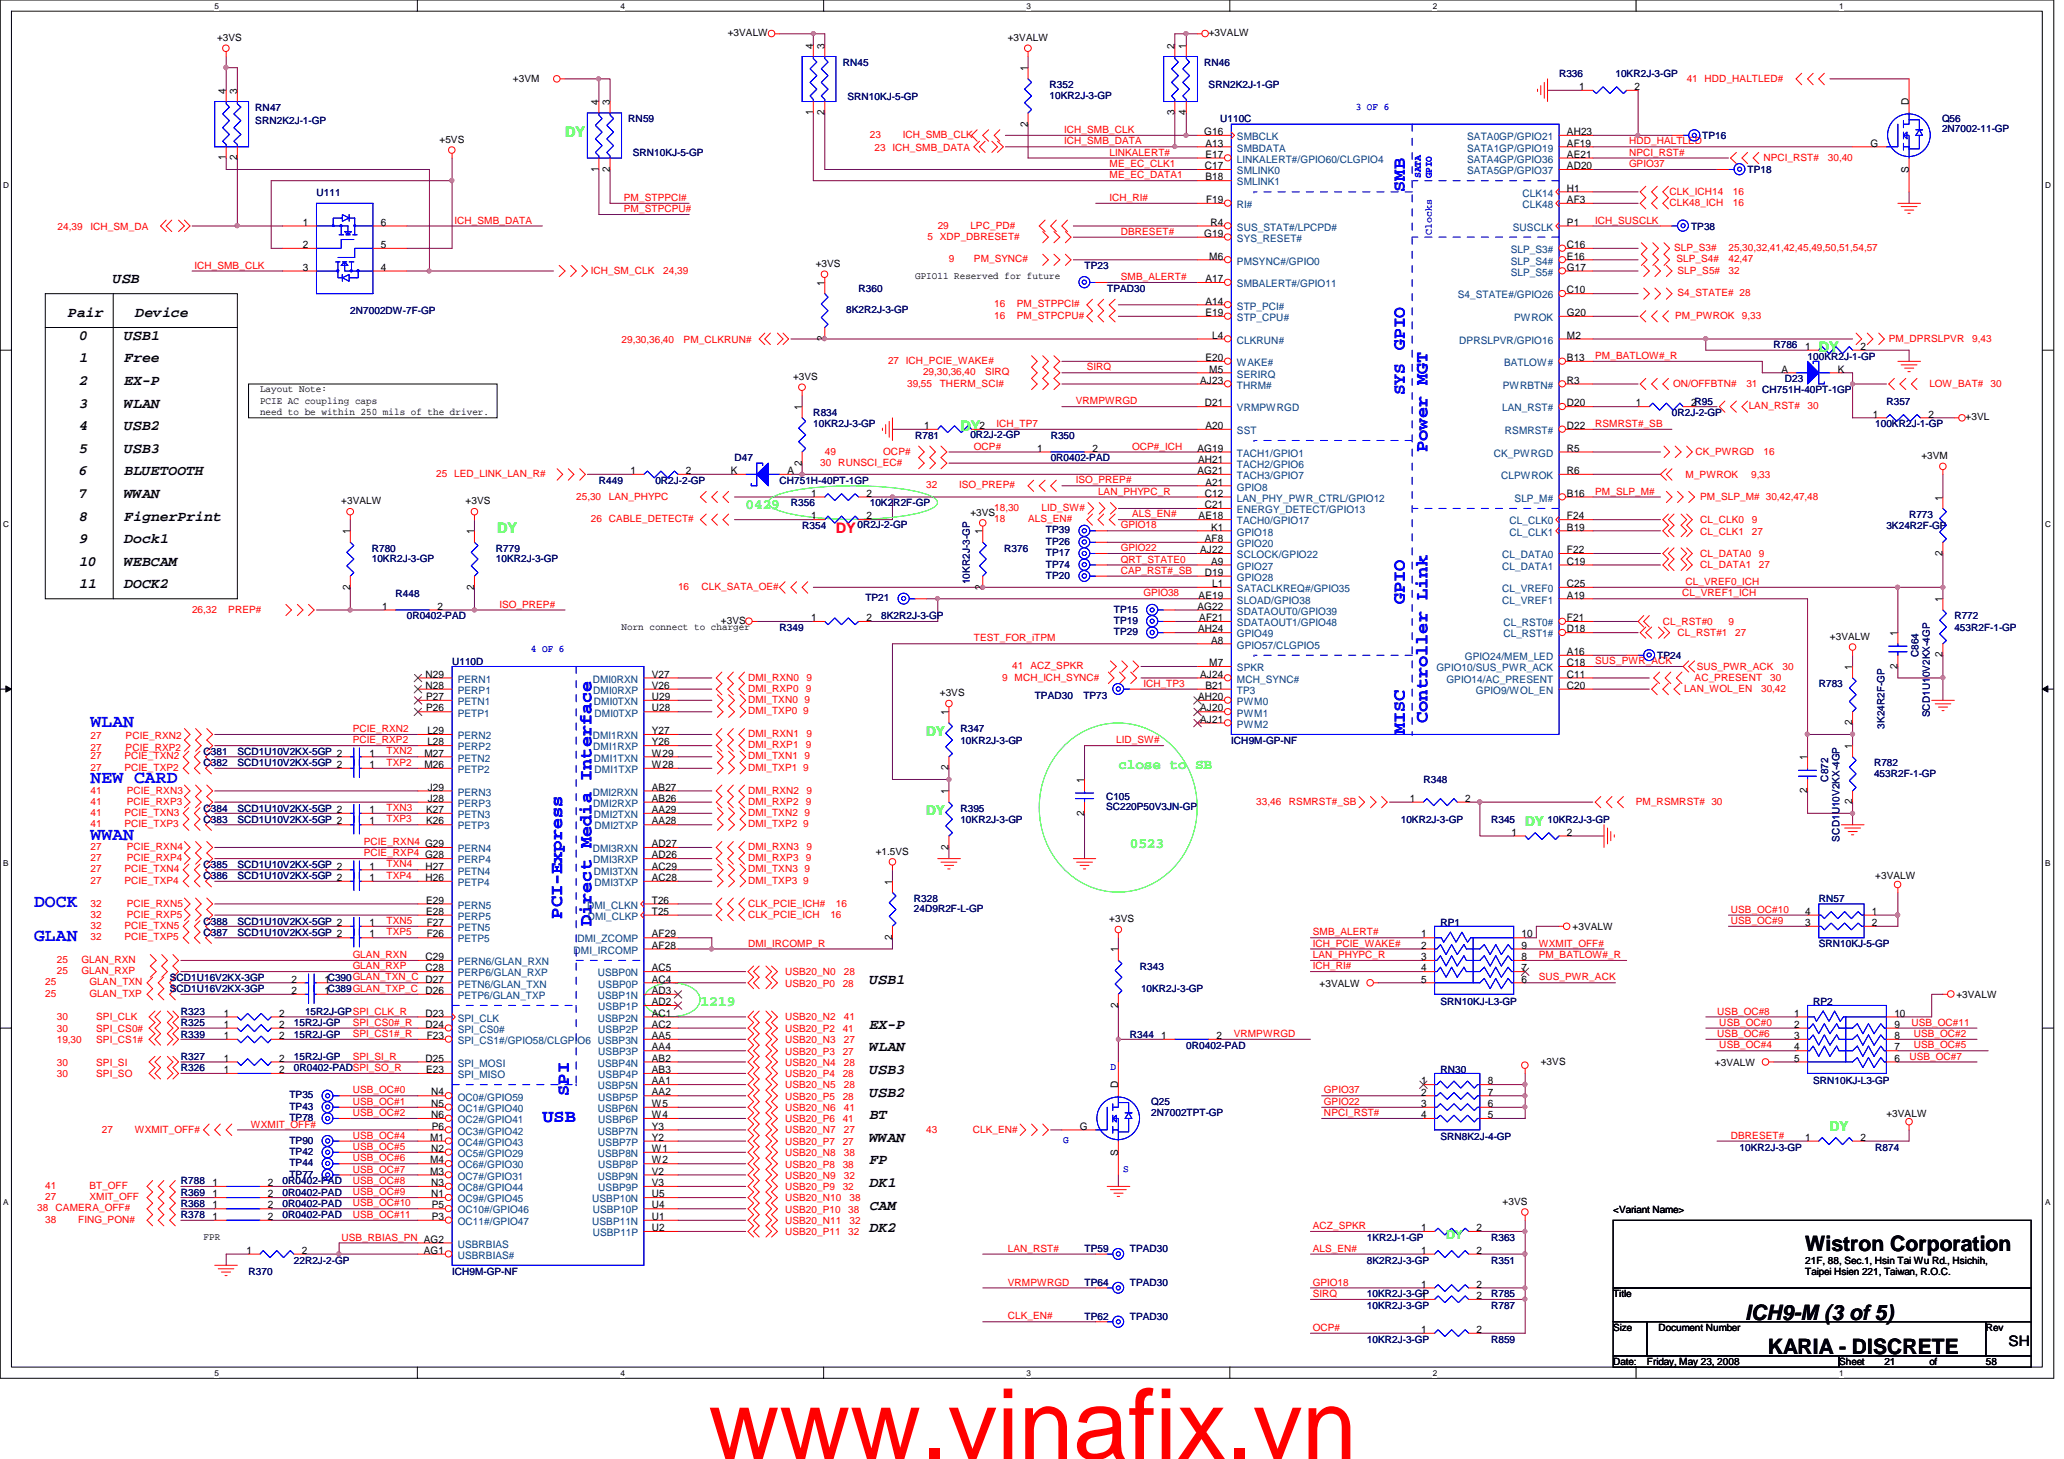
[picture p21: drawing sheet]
<svg xmlns="http://www.w3.org/2000/svg" width="297mm" height="210mm" viewBox="0 0 297 210" stroke-linecap="round" stroke-linejoin="round" font-family="sans-serif">
<defs><g id="words">
<text font-size="14.1" fill="#f00" x="102" y="209.9">www.vinafix.vn</text>
<g font-size="3">
<text x="259.8" y="180">Wistron Corporation</text>
<text x="251.2" y="189.9">ICH9-M (3 of 5)</text>
<text x="254.4" y="194.8">KARIA - DISCRETE</text>
</g>
<g font-size="2.6" fill="#00f">
<text x="202.2" y="27.6" transform="rotate(-90 202.2 27.6)">SMB</text>
<text x="202.2" y="50.4" transform="rotate(-90 202.2 50.4)">GPIO</text>
<text x="202.2" y="56.9" transform="rotate(-90 202.2 56.9)">SYS</text>
<text x="205.4" y="65" transform="rotate(-90 205.4 65)">Power MGT</text>
<text x="202.2" y="87" transform="rotate(-90 202.2 87)">GPIO</text>
<text x="13" y="104.5">WLAN</text>
<text x="202.2" y="105.7" transform="rotate(-90 202.2 105.7)">MISC</text>
<text x="205.4" y="104" transform="rotate(-90 205.4 104)">Controller Link</text>
<text x="13" y="112.6">NEW CARD</text>
<text x="13" y="120.8">WWAN</text>
<text x="4.9" y="130.5">DOCK</text>
<text x="4.9" y="135.4">GLAN</text>
<text x="80.9" y="132.2" transform="rotate(-90 80.9 132.2)">PCI-Express</text>
<text x="85.1" y="133.3" transform="rotate(-90 85.1 133.3)">Direct Media Interface</text>
<text x="78.1" y="161.4">USB</text>
<text x="81.9" y="157.6" transform="rotate(-90 81.9 157.6)">SPI</text>
</g>
<g font-size="2.1" fill="#0f0">
<text x="81.3" y="19.8">DY</text>
<text x="261.7" y="50.7">DY</text>
<text x="138.2" y="62">DY</text>
<text x="107.3" y="73.2">0429</text>
<text x="160.9" y="110.6">close to SB</text>
<text x="162.6" y="122">0523</text>
<text x="100.8" y="144.7">1219</text>
</g>
<g font-size="2.1">
<text x="16.3" y="40.7">USB</text>
<text x="9.8" y="45.6">Pair</text>
<text x="19.5" y="45.6">Device</text>
<text x="11.4" y="48.9">0</text>
<text x="11.4" y="52.1">1</text>
<text x="17.9" y="48.9">USB1</text>
<text x="17.9" y="52.1">Free</text>
<text x="11.4" y="55.4">2</text>
<text x="11.4" y="58.6">3</text>
<text x="17.9" y="55.4">EX-P</text>
<text x="17.9" y="58.6">WLAN</text>
<text x="11.4" y="61.8">4</text>
<text x="11.4" y="65.1">5</text>
<text x="17.9" y="61.8">USB2</text>
<text x="17.9" y="65.1">USB3</text>
<text x="11.4" y="68.4">6</text>
<text x="11.4" y="71.6">7</text>
<text x="17.9" y="68.4">BLUETOOTH</text>
<text x="17.9" y="71.6">WWAN</text>
<text x="11.4" y="74.9">8</text>
<text x="17.9" y="74.9">FignerPrint</text>
<text x="11.4" y="78.1">9</text>
<text x="11.4" y="81.4">10</text>
<text x="17.9" y="78.1">Dock1</text>
<text x="17.9" y="81.4">WEBCAM</text>
<text x="11.4" y="84.6">11</text>
<text x="17.9" y="84.6">DOCK2</text>
<text x="125.2" y="141.5">USB1</text>
<text x="125.2" y="148">EX-P</text>
<text x="125.2" y="151.3">WLAN</text>
<text x="125.2" y="154.5">USB3</text>
<text x="125.2" y="157.8">USB2</text>
<text x="125.2" y="161">BT</text>
<text x="125.2" y="164.3">WWAN</text>
<text x="125.2" y="167.5">FP</text>
<text x="125.2" y="170.8">DK1</text>
<text x="125.2" y="177.3">DK2</text>
<text x="125.2" y="174">CAM</text>
<text x="289" y="193.7">SH</text>
</g>
<text font-size="2.1" fill="#00ff3f" x="71.5" y="76.7">DY</text>
<text font-size="2.1" fill="#ff007f" x="120.3" y="76.7">DY</text>
<g font-size="1.9" fill="#0f0">
<text x="133.3" y="105.8">DY</text>
<text x="133.3" y="117.2">DY</text>
<text x="219.5" y="118.8">DY</text>
<text x="263.4" y="162.7">DY</text>
</g>
<text font-size="1.8" fill="#00ff3f" x="208.1" y="178.2">DY</text>
<g font-size="1.5">
<text x="117" y="7" transform="rotate(-90 117 7)">4</text>
<text x="118.7" y="7" transform="rotate(-90 118.7 7)">3</text>
<text x="147.9" y="10.2" transform="rotate(-90 147.9 10.2)">1</text>
<text x="169" y="7" transform="rotate(-90 169 7)">2</text>
<text x="170.7" y="7" transform="rotate(-90 170.7 7)">1</text>
<text x="32.5" y="13.5" transform="rotate(-90 32.5 13.5)">4</text>
<text x="34.1" y="13.5" transform="rotate(-90 34.1 13.5)">3</text>
<text x="86.1" y="15.1" transform="rotate(-90 86.1 15.1)">4</text>
<text x="87.8" y="15.1" transform="rotate(-90 87.8 15.1)">3</text>
<text x="117" y="16.6" transform="rotate(-90 117 16.6)">1</text>
<text x="118.7" y="16.6" transform="rotate(-90 118.7 16.6)">2</text>
<text x="169" y="16.6" transform="rotate(-90 169 16.6)">3</text>
<text x="170.7" y="16.6" transform="rotate(-90 170.7 16.6)">4</text>
<text x="227.3" y="13">1</text>
<text x="235.2" y="13">2</text>
<text x="274.7" y="15.1" transform="rotate(-90 274.7 15.1)">D</text>
<text x="32.5" y="23.1" transform="rotate(-90 32.5 23.1)">1</text>
<text x="34.1" y="23.1" transform="rotate(-90 34.1 23.1)">2</text>
<text x="147.9" y="18.2" transform="rotate(-90 147.9 18.2)">2</text>
<text x="173.3" y="19.4">G16</text>
<text x="173.5" y="21.1">A13</text>
<text x="173.5" y="22.7">E17</text>
<text x="225.5" y="19.4">AH23</text>
<text x="225.5" y="21.1">AF19</text>
<text x="225.5" y="22.7">AE21</text>
<text x="269.2" y="21.1">G</text>
<text x="86.1" y="24.7" transform="rotate(-90 86.1 24.7)">1</text>
<text x="87.8" y="24.7" transform="rotate(-90 87.8 24.7)">2</text>
<text x="173.4" y="24.3">C17</text>
<text x="173.5" y="25.9">B18</text>
<text x="173.6" y="29.2">F19</text>
<text x="225.5" y="24.3">AD20</text>
<text x="225.5" y="27.6">H1</text>
<text x="225.5" y="29.2">AF3</text>
<text x="274.7" y="24.8" transform="rotate(-90 274.7 24.8)">S</text>
<text x="43.6" y="32.5">1</text>
<text x="43.6" y="35.7">2</text>
<text x="54.8" y="35.7">5</text>
<text x="54.8" y="32.5">6</text>
<text x="173.3" y="34.1">G19</text>
<text x="174.2" y="32.5">R4</text>
<text x="225.5" y="35.7">C16</text>
<text x="225.5" y="32.5">P1</text>
<text x="43.6" y="38.9">3</text>
<text x="54.8" y="38.9">4</text>
<text x="118.7" y="41.1" transform="rotate(-90 118.7 41.1)">1</text>
<text x="173.5" y="40.6">A17</text>
<text x="174" y="37.3">M6</text>
<text x="225.5" y="37.3">E16</text>
<text x="225.5" y="38.9">G17</text>
<text x="173.5" y="43.8">A14</text>
<text x="173.5" y="45.5">E19</text>
<text x="225.5" y="45.5">G20</text>
<text x="225.5" y="42.2">C10</text>
<text x="118.7" y="49.1" transform="rotate(-90 118.7 49.1)">2</text>
<text x="173.5" y="51.9">E20</text>
<text x="174" y="53.6">M5</text>
<text x="174.5" y="48.7">L4</text>
<text x="225.5" y="48.7">M2</text>
<text x="225.5" y="51.9">B13</text>
<text x="256.4" y="53.6">A</text>
<text x="259.8" y="50.3">1</text>
<text x="264.5" y="53.6">K</text>
<text x="267.8" y="50.3">2</text>
<text x="115.4" y="59" transform="rotate(-90 115.4 59)">1</text>
<text x="172.7" y="55.2">AJ23</text>
<text x="173.4" y="58.5">D21</text>
<text x="225.5" y="58.5">D20</text>
<text x="225.5" y="55.2">R3</text>
<text x="235.4" y="58.5">1</text>
<text x="243.4" y="58.5">2R95</text>
<text x="133" y="61.7">1</text>
<text x="141" y="61.7">2</text>
<text x="149.3" y="65">1</text>
<text x="157.2" y="65">2</text>
<text x="172.3" y="65">AG19</text>
<text x="173.5" y="61.7">A20</text>
<text x="225.5" y="65">R5</text>
<text x="225.5" y="61.7">D22</text>
<text x="269.5" y="60.1">1</text>
<text x="277.5" y="60.1">2</text>
<text x="90.7" y="68.2">1</text>
<text x="98.7" y="68.2">2</text>
<text x="105.2" y="68.2">K</text>
<text x="113.3" y="68.2">A</text>
<text x="115.4" y="67" transform="rotate(-90 115.4 67)">2</text>
<text x="116.8" y="71.5">1</text>
<text x="124.7" y="71.5">2</text>
<text x="172.3" y="68.2">AG21</text>
<text x="172.4" y="66.6">AH21</text>
<text x="173.4" y="71.5">C12</text>
<text x="173.5" y="69.8">A21</text>
<text x="225.5" y="71.5">B16</text>
<text x="225.5" y="68.2">R6</text>
<text x="50.4" y="76.9" transform="rotate(-90 50.4 76.9)">1</text>
<text x="68.2" y="76.9" transform="rotate(-90 68.2 76.9)">1</text>
<text x="116.8" y="74.7">1</text>
<text x="124.7" y="74.7">2</text>
<text x="141.4" y="76.9" transform="rotate(-90 141.4 76.9)">1</text>
<text x="172.5" y="74.7">AE18</text>
<text x="173.4" y="78">AF8</text>
<text x="173.4" y="73.1">C21</text>
<text x="174.3" y="76.3">K1</text>
<text x="225.5" y="74.7">F24</text>
<text x="225.5" y="76.3">B19</text>
<text x="279.6" y="72" transform="rotate(-90 279.6 72)">1</text>
<text x="172.7" y="79.6">AJ22</text>
<text x="173.4" y="82.8">D19</text>
<text x="174.3" y="81.2">A9</text>
<text x="225.5" y="79.6">F22</text>
<text x="225.5" y="81.2">C19</text>
<text x="279.6" y="80" transform="rotate(-90 279.6 80)">2</text>
<text x="50.4" y="84.8" transform="rotate(-90 50.4 84.8)">2</text>
<text x="55" y="87.7">1</text>
<text x="62.9" y="87.7">2</text>
<text x="68.2" y="84.8" transform="rotate(-90 68.2 84.8)">2</text>
<text x="116.8" y="89.4">1</text>
<text x="124.7" y="89.4">2</text>
<text x="141.4" y="84.8" transform="rotate(-90 141.4 84.8)">2</text>
<text x="172.3" y="87.7">AG22</text>
<text x="172.5" y="86.1">AE19</text>
<text x="172.6" y="89.4">AF21</text>
<text x="174.5" y="84.5">L1</text>
<text x="225.5" y="84.5">C25</text>
<text x="225.5" y="86.1">A19</text>
<text x="225.5" y="89.4">F21</text>
<text x="279.6" y="86.6" transform="rotate(-90 279.6 86.6)">1</text>
<text x="172.4" y="91">AH24</text>
<text x="174" y="95.8">M7</text>
<text x="174.3" y="92.6">A8</text>
<text x="225.5" y="94.2">A16</text>
<text x="225.5" y="91">D18</text>
<text x="225.5" y="95.8">C18</text>
<text x="273.1" y="91.5" transform="rotate(-90 273.1 91.5)">1</text>
<text x="279.6" y="94.6" transform="rotate(-90 279.6 94.6)">2</text>
<text x="61.3" y="97.5">N29</text>
<text x="61.3" y="99.1">N28</text>
<text x="61.3" y="100.7">P27</text>
<text x="93.8" y="99.1">V26</text>
<text x="93.8" y="97.5">V27</text>
<text x="93.8" y="100.7">U29</text>
<text x="172.4" y="100.7">AH20</text>
<text x="172.7" y="97.5">AJ24</text>
<text x="173.5" y="99.1">B21</text>
<text x="225.5" y="99.1">C20</text>
<text x="225.5" y="97.5">C11</text>
<text x="266.6" y="96.4" transform="rotate(-90 266.6 96.4)">1</text>
<text x="273.1" y="96.2" transform="rotate(-90 273.1 96.2)">2</text>
<text x="61.3" y="102.4">P26</text>
<text x="61.5" y="105.6">L29</text>
<text x="61.5" y="107.2">L28</text>
<text x="93.8" y="107.2">Y26</text>
<text x="93.8" y="105.6">Y27</text>
<text x="93.8" y="102.4">U28</text>
<text x="136.5" y="102.9" transform="rotate(-90 136.5 102.9)">1</text>
<text x="172.7" y="104">AJ21</text>
<text x="172.7" y="102.4">AJ20</text>
<text x="266.6" y="107.7" transform="rotate(-90 266.6 107.7)">1</text>
<text x="266.6" y="104.4" transform="rotate(-90 266.6 104.4)">2</text>
<text x="53.2" y="108.8">1</text>
<text x="53.2" y="110.5">1</text>
<text x="61.1" y="108.8">M27</text>
<text x="61.1" y="110.5">M26</text>
<text x="61.5" y="113.7">J29</text>
<text x="93.8" y="113.7">AB27</text>
<text x="93.8" y="110.5">W28</text>
<text x="93.8" y="108.8">W29</text>
<text x="136.5" y="110.8" transform="rotate(-90 136.5 110.8)">2</text>
<text x="156" y="112.6" transform="rotate(-90 156 112.6)">1</text>
<text x="260.1" y="109.4" transform="rotate(-90 260.1 109.4)">1</text>
<text x="53.2" y="117">1</text>
<text x="53.2" y="118.6">1</text>
<text x="61.3" y="117">K27</text>
<text x="61.3" y="118.6">K26</text>
<text x="61.5" y="115.4">J28</text>
<text x="93.8" y="115.4">AB26</text>
<text x="93.8" y="118.6">AA28</text>
<text x="93.8" y="117">AA29</text>
<text x="136.5" y="114.3" transform="rotate(-90 136.5 114.3)">1</text>
<text x="156" y="117.3" transform="rotate(-90 156 117.3)">2</text>
<text x="202.9" y="115.4">1</text>
<text x="210.9" y="115.4">2</text>
<text x="260.1" y="114.1" transform="rotate(-90 260.1 114.1)">2</text>
<text x="266.6" y="115.7" transform="rotate(-90 266.6 115.7)">2</text>
<text x="53.2" y="125.1">1</text>
<text x="61.3" y="125.1">H27</text>
<text x="93.8" y="123.5">AD26</text>
<text x="93.8" y="121.9">AD27</text>
<text x="93.8" y="125.1">AC29</text>
<text x="136.5" y="122.2" transform="rotate(-90 136.5 122.2)">2</text>
<text x="217.5" y="120.2">1</text>
<text x="225.5" y="120.2">2</text>
<text x="53.2" y="126.7">1</text>
<text x="61.3" y="126.7">H26</text>
<text x="61.3" y="130">E29</text>
<text x="61.3" y="131.6">E28</text>
<text x="93.8" y="130">T26</text>
<text x="93.8" y="126.7">AC28</text>
<text x="93.8" y="131.6">T25</text>
<text x="128.4" y="127.3" transform="rotate(-90 128.4 127.3)">1</text>
<text x="259.8" y="131.6">4</text>
<text x="269.4" y="131.6">1</text>
<text x="53.2" y="134.9">1</text>
<text x="53.2" y="133.2">1</text>
<text x="61.4" y="133.2">F27</text>
<text x="61.4" y="134.9">F26</text>
<text x="93.8" y="136.5">AF28</text>
<text x="93.8" y="134.9">AF29</text>
<text x="128.4" y="135.2" transform="rotate(-90 128.4 135.2)">2</text>
<text x="160.9" y="137" transform="rotate(-90 160.9 137)">1</text>
<text x="204.5" y="134.9">1</text>
<text x="204.5" y="136.5">2</text>
<text x="219" y="136.5">9</text>
<text x="219" y="134.9">10</text>
<text x="259.8" y="133.2">3</text>
<text x="269.4" y="133.2">2</text>
<text x="41.9" y="141.4">2</text>
<text x="41.9" y="143">2</text>
<text x="46.7" y="141.4">1C390GLAN_TXN_C D27</text>
<text x="46.7" y="143">1C389GLAN_TXP_C</text>
<text x="61.3" y="138.1">C29</text>
<text x="61.3" y="139.7">C28</text>
<text x="61.3" y="143">D26</text>
<text x="93.8" y="141.4">AC4</text>
<text x="93.8" y="139.7">AC5</text>
<text x="93.8" y="143">AD3</text>
<text x="204.5" y="138.1">3</text>
<text x="204.5" y="139.7">4</text>
<text x="204.5" y="141.4">5</text>
<text x="219" y="141.4">6</text>
<text x="219" y="139.7">7</text>
<text x="219" y="138.1">8</text>
<text x="32.2" y="147.9">1</text>
<text x="32.2" y="149.5">1</text>
<text x="32.2" y="146.3">1</text>
<text x="40.2" y="147.9">2</text>
<text x="40.2" y="149.5">2</text>
<text x="40.2" y="146.3">2</text>
<text x="61.3" y="146.3">D23</text>
<text x="61.3" y="147.9">D24</text>
<text x="61.4" y="149.5">F23</text>
<text x="93.8" y="144.6">AD2</text>
<text x="93.8" y="147.9">AC2</text>
<text x="93.8" y="146.3">AC1</text>
<text x="93.8" y="149.5">AA5</text>
<text x="160.9" y="145" transform="rotate(-90 160.9 145)">2</text>
<text x="167.1" y="149.5">1</text>
<text x="175.1" y="149.5">2</text>
<text x="258.2" y="146.3">1</text>
<text x="258.2" y="147.9">2</text>
<text x="258.2" y="149.5">3</text>
<text x="272.6" y="149.5">8</text>
<text x="272.6" y="147.9">9</text>
<text x="272.6" y="146.3">10</text>
<text x="32.2" y="152.7">1</text>
<text x="32.2" y="154.4">1</text>
<text x="40.2" y="152.7">2</text>
<text x="40.2" y="154.4">2</text>
<text x="61.3" y="152.7">D25</text>
<text x="61.3" y="154.4">E23</text>
<text x="93.8" y="151.1">AA4</text>
<text x="93.8" y="154.4">AB3</text>
<text x="93.8" y="152.7">AB2</text>
<text x="93.8" y="156">AA1</text>
<text x="204.5" y="156">1</text>
<text x="214.1" y="156">8</text>
<text x="258.2" y="151.1">4</text>
<text x="258.2" y="152.7">5</text>
<text x="272.6" y="152.7">6</text>
<text x="272.6" y="151.1">7</text>
<text x="62.1" y="157.6">N4</text>
<text x="62.1" y="159.3">N5</text>
<text x="62.1" y="160.9">N6</text>
<text x="93.8" y="157.6">AA2</text>
<text x="93.8" y="160.9">W4</text>
<text x="93.8" y="159.3">W5</text>
<text x="160.9" y="156.5" transform="rotate(-90 160.9 156.5)">D</text>
<text x="204.5" y="157.6">2</text>
<text x="204.5" y="159.3">3</text>
<text x="204.5" y="160.9">4</text>
<text x="214.1" y="160.9">5</text>
<text x="214.1" y="159.3">6</text>
<text x="214.1" y="157.6">7</text>
<text x="61.9" y="164.1">M1</text>
<text x="61.9" y="167.4">M4</text>
<text x="62.1" y="165.7">N2</text>
<text x="62.1" y="162.5">P6</text>
<text x="93.8" y="164.1">Y2</text>
<text x="93.8" y="167.4">W2</text>
<text x="93.8" y="162.5">Y3</text>
<text x="93.8" y="165.7">W1</text>
<text x="155.4" y="162.5">G</text>
<text x="160.9" y="166.3" transform="rotate(-90 160.9 166.3)">S</text>
<text x="259.8" y="164.1">1</text>
<text x="267.8" y="164.1">2</text>
<text x="30.6" y="173.9">1</text>
<text x="30.6" y="172.3">1</text>
<text x="30.6" y="170.6">1</text>
<text x="38.6" y="173.9">2</text>
<text x="38.6" y="172.3">2</text>
<text x="38.6" y="170.6">2</text>
<text x="61.9" y="169">M3</text>
<text x="62.1" y="170.6">N3</text>
<text x="62.1" y="172.3">N1</text>
<text x="62.1" y="173.9">P5</text>
<text x="93.8" y="173.9">U4</text>
<text x="93.8" y="172.3">U5</text>
<text x="93.8" y="170.6">V3</text>
<text x="93.8" y="169">V2</text>
<text x="30.6" y="175.5">1</text>
<text x="38.6" y="175.5">2</text>
<text x="62.1" y="175.5">P3</text>
<text x="93.8" y="177.1">U2</text>
<text x="93.8" y="175.5">U1</text>
<text x="204.5" y="177.1">1</text>
<text x="212.5" y="177.1">2</text>
<text x="35.5" y="180.4">1</text>
<text x="43.4" y="180.4">2</text>
<text x="61" y="180.4">AG1</text>
<text x="204.5" y="180.4">1</text>
<text x="204.5" y="185.3">1</text>
<text x="212.5" y="180.4">2</text>
<text x="212.5" y="185.3">2</text>
<text x="204.5" y="191.8">1</text>
<text x="204.5" y="186.9">1</text>
<text x="212.5" y="191.8">2</text>
<text x="212.5" y="186.9">2</text>
</g>
<g font-size="1.5" fill="#003f7f">
<text x="178" y="20.2">SMBCLK</text>
<text x="178" y="21.8">SMBDATA</text>
<text x="178" y="23.4">LINKALERT#/GPIO60/CLGPIO4</text>
<text x="211.2" y="20.2">SATA0GP/GPIO21</text>
<text x="211.2" y="21.8">SATA1GP/GPIO19</text>
<text x="211.2" y="23.4">SATA4GP/GPIO36</text>
<text x="178" y="25.1">SMLINK0</text>
<text x="178" y="26.7">SMLINK1</text>
<text x="178" y="29.9">RI#</text>
<text x="211.2" y="25.1">SATA5GP/GPIO37</text>
<text x="219.1" y="28.3">CLK14</text>
<text x="219.1" y="29.9">CLK48</text>
<text x="178" y="33.2">SUS_STAT#/LPCPD#</text>
<text x="178" y="34.8">SYS_RESET#</text>
<text x="217.7" y="33.2">SUSCLK</text>
<text x="178" y="38.1">PMSYNC#/GPIO0</text>
<text x="178" y="41.3">SMBALERT#/GPIO11</text>
<text x="217.4" y="36.4">SLP_S3#</text>
<text x="217.4" y="38.1">SLP_S4#</text>
<text x="217.4" y="39.7">SLP_S5#</text>
<text x="178" y="44.5">STP_PCI#</text>
<text x="178" y="46.2">STP_CPU#</text>
<text x="209.8" y="42.9">S4_STATE#/GPIO26</text>
<text x="217.9" y="46.2">PWROK</text>
<text x="178" y="49.4">CLKRUN#</text>
<text x="178" y="52.7">WAKE#</text>
<text x="210" y="49.4">DPRSLPVR/GPIO16</text>
<text x="216.4" y="52.7">BATLOW#</text>
<text x="178" y="54.3">SERIRQ</text>
<text x="178" y="55.9">THRM#</text>
<text x="178" y="59.2">VRMPWRGD</text>
<text x="216.2" y="59.2">LAN_RST#</text>
<text x="216.3" y="55.9">PWRBTN#</text>
<text x="178" y="65.7">TACH1/GPIO1</text>
<text x="178" y="62.4">SST</text>
<text x="215" y="65.7">CK_PWRGD</text>
<text x="216.6" y="62.4">RSMRST#</text>
<text x="178" y="67.3">TACH2/GPIO6</text>
<text x="178" y="68.9">TACH3/GPIO7</text>
<text x="178" y="70.6">GPIO8</text>
<text x="216" y="68.9">CLPWROK</text>
<text x="178" y="72.2">LAN_PHY_PWR_CTRL/GPIO12</text>
<text x="178" y="75.4">TACH0/GPIO17</text>
<text x="178" y="77">GPIO18</text>
<text x="178" y="73.8">ENERGY_DETECT/GPIO13</text>
<text x="217.3" y="75.4">CL_CLK0</text>
<text x="217.3" y="77">CL_CLK1</text>
<text x="218" y="72.2">SLP_M#</text>
<text x="178" y="80.3">SCLOCK/GPIO22</text>
<text x="178" y="82">GPIO27</text>
<text x="178" y="83.6">GPIO28</text>
<text x="178" y="78.7">GPIO20</text>
<text x="216.2" y="80.3">CL_DATA0</text>
<text x="216.2" y="82">CL_DATA1</text>
<text x="178" y="85.2">SATACLKREQ#/GPIO35</text>
<text x="178" y="86.8">SLOAD/GPIO38</text>
<text x="178" y="88.4">SDATAOUT0/GPIO39</text>
<text x="216.2" y="85.2">CL_VREF0</text>
<text x="216.2" y="86.8">CL_VREF1</text>
<text x="178" y="90.1">SDATAOUT1/GPIO48</text>
<text x="178" y="91.7">GPIO49</text>
<text x="178" y="93.3">GPIO57/CLGPIO5</text>
<text x="210.8" y="95">GPIO24/MEM_LED</text>
<text x="216.4" y="90.1">CL_RST0#</text>
<text x="216.4" y="91.7">CL_RST1#</text>
<text x="65.9" y="98.2">PERN1</text>
<text x="65.9" y="99.8">PERP1</text>
<text x="65.9" y="101.4">PETN1</text>
<text x="85.3" y="98.2">DMI0RXN</text>
<text x="85.4" y="99.8">DMI0RXP</text>
<text x="85.5" y="101.4">DMI0TXN</text>
<text x="178" y="96.6">SPKR</text>
<text x="178" y="99.8">TP3</text>
<text x="178" y="101.4">PWM0</text>
<text x="178" y="98.2">MCH_SYNC#</text>
<text x="206.7" y="96.6">GPIO10/SUS_PWR_ACK</text>
<text x="208.1" y="98.2">GPIO14/AC_PRESENT</text>
<text x="212.4" y="99.8">GPIO9/WOL_EN</text>
<text x="65.9" y="103.1">PETP1</text>
<text x="65.9" y="106.3">PERN2</text>
<text x="65.9" y="107.9">PERP2</text>
<text x="85.3" y="106.3">DMI1RXN</text>
<text x="85.4" y="107.9">DMI1RXP</text>
<text x="85.6" y="103.1">DMI0TXP</text>
<text x="178" y="104.7">PWM2</text>
<text x="178" y="103.1">PWM1</text>
<text x="65.9" y="109.6">PETN2</text>
<text x="65.9" y="111.2">PETP2</text>
<text x="85.5" y="109.6">DMI1TXN</text>
<text x="85.6" y="111.2">DMI1TXP</text>
<text x="65.9" y="114.5">PERN3</text>
<text x="65.9" y="116.1">PERP3</text>
<text x="65.9" y="117.7">PETN3</text>
<text x="65.9" y="119.3">PETP3</text>
<text x="85.3" y="114.5">DMI2RXN</text>
<text x="85.4" y="116.1">DMI2RXP</text>
<text x="85.5" y="117.7">DMI2TXN</text>
<text x="85.6" y="119.3">DMI2TXP</text>
<text x="65.9" y="122.6">PERN4</text>
<text x="65.9" y="124.2">PERP4</text>
<text x="65.9" y="125.8">PETN4</text>
<text x="85.3" y="122.6">DMI3RXN</text>
<text x="85.4" y="124.2">DMI3RXP</text>
<text x="85.5" y="125.8">DMI3TXN</text>
<text x="65.9" y="127.5">PETP4</text>
<text x="65.9" y="130.7">PERN5</text>
<text x="84.5" y="130.7">DMI_CLKN</text>
<text x="85.6" y="127.5">DMI3TXP</text>
<text x="65.9" y="132.3">PERP5</text>
<text x="65.9" y="133.9">PETN5</text>
<text x="65.9" y="135.6">PETP5</text>
<text x="82.5" y="137.2">DMI_IRCOMP</text>
<text x="83.1" y="135.6">DMI_ZCOMP</text>
<text x="84.6" y="132.3">DMI_CLKP</text>
<text x="65.9" y="138.9">PERN6/GLAN_RXN</text>
<text x="65.9" y="140.5">PERP6/GLAN_RXP</text>
<text x="65.9" y="142.1">PETN6/GLAN_TXN</text>
<text x="65.9" y="143.7">PETP6/GLAN_TXP</text>
<text x="86" y="140.5">USBP0N</text>
<text x="86" y="143.7">USBP1N</text>
<text x="86.1" y="142.1">USBP0P</text>
<text x="65.9" y="147">SPI_CLK</text>
<text x="65.9" y="148.6">SPI_CS0#</text>
<text x="86" y="147">USBP2N</text>
<text x="86.1" y="145.3">USBP1P</text>
<text x="86.1" y="148.6">USBP2P</text>
<text x="65.9" y="150.2">SPI_CS1#/GPIO58/CLGPIO6 USBP3N</text>
<text x="65.9" y="153.5">SPI_MOSI</text>
<text x="65.9" y="155.1">SPI_MISO</text>
<text x="86" y="153.5">USBP4N</text>
<text x="86.1" y="151.8">USBP3P</text>
<text x="86.1" y="155.1">USBP4P</text>
<text x="65.9" y="158.3">OC0#/GPIO59</text>
<text x="65.9" y="160">OC1#/GPIO40</text>
<text x="65.9" y="161.6">OC2#/GPIO41</text>
<text x="86" y="156.7">USBP5N</text>
<text x="86" y="160">USBP6N</text>
<text x="86.1" y="158.3">USBP5P</text>
<text x="86.1" y="161.6">USBP6P</text>
<text x="65.9" y="163.2">OC3#/GPIO42</text>
<text x="65.9" y="164.8">OC4#/GPIO43</text>
<text x="65.9" y="166.5">OC5#/GPIO29</text>
<text x="86" y="163.2">USBP7N</text>
<text x="86" y="166.5">USBP8N</text>
<text x="86.1" y="164.8">USBP7P</text>
<text x="65.9" y="168.1">OC6#/GPIO30</text>
<text x="65.9" y="169.7">OC7#/GPIO31</text>
<text x="65.9" y="171.4">OC8#/GPIO44</text>
<text x="65.9" y="173">OC9#/GPIO45</text>
<text x="85.2" y="173">USBP10N</text>
<text x="86" y="169.7">USBP9N</text>
<text x="86.1" y="168.1">USBP8P</text>
<text x="86.1" y="171.4">USBP9P</text>
<text x="65.9" y="179.5">USBRBIAS</text>
<text x="65.9" y="174.6">OC10#/GPIO46</text>
<text x="65.9" y="176.2">OC11#/GPIO47</text>
<text x="85.2" y="176.2">USBP11N</text>
<text x="85.3" y="174.6">USBP10P</text>
<text x="85.3" y="177.8">USBP11P</text>
<text x="65.9" y="181.1">USBRBIAS#</text>
</g>
<g font-size="1.4">
<text x="31.2" y="5.9">+3VS</text>
<text x="104.7" y="5.2">+3VALW</text>
<text x="145" y="5.9">+3VALW</text>
<text x="173.9" y="5.2">+3VALW</text>
<text x="73.8" y="11.7">+3VM</text>
<text x="63.2" y="20.5">+5VS</text>
<text x="117.4" y="38.4">+3VS</text>
<text x="131.7" y="40.2">GPIO11 Reserved for future</text>
<text x="37.4" y="56.4">Layout Note:</text>
<text x="37.4" y="58.1">PCIE AC coupling caps</text>
<text x="37.4" y="59.7">need to be within 250 mils of the driver.</text>
<text x="114.1" y="54.7">+3VS</text>
<text x="282.9" y="60.5">+3VL</text>
<text x="276.5" y="66">+3VM</text>
<text x="49.1" y="72.6">+3VALW</text>
<text x="67" y="72.6">+3VS</text>
<text x="139.7" y="74.2">+3VS</text>
<text x="103.8" y="89.8">+3VS</text>
<text x="89.4" y="90.6">Norn connect to charger</text>
<text x="263.4" y="92">+3VALW</text>
<text x="135.3" y="100.2">+3VS</text>
<text x="126" y="122.9">+1.5VS</text>
<text x="269.9" y="126.5">+3VALW</text>
<text x="159.6" y="132.7">+3VS</text>
<text x="226.3" y="133.8">+3VALW</text>
<text x="189.9" y="141.9">+3VALW</text>
<text x="281.6" y="143.6">+3VALW</text>
<text x="221.7" y="153.2">+3VS</text>
<text x="246.8" y="153.3">+3VALW</text>
<text x="271.5" y="160.7">+3VALW</text>
<text x="216.2" y="173.3">+3VS</text>
<text x="29.3" y="178.4">FPR</text>
<text x="232.2" y="174.5">&lt;Variant Name&gt;</text>
<text x="259.8" y="181.8">21F, 88, Sec.1, Hsin Tai Wu Rd., Hsichih,</text>
<text x="259.8" y="183.5">Taipei Hsien 221, Taiwan, R.O.C.</text>
<text x="232.2" y="186.6">Title</text>
<text x="232.2" y="191.5">Size</text>
<text x="238.7" y="191.5">Document Number</text>
<text x="285.8" y="191.5">Rev</text>
<text x="232.2" y="196.4">Date:</text>
<text x="237" y="196.4">Friday, May 23, 2008</text>
<text x="264.7" y="196.4">Sheet</text>
<text x="271.2" y="196.4">21</text>
<text x="277.7" y="196.4">of</text>
<text x="285.8" y="196.4">58</text>
</g>
<g font-size="1.4" fill="#00007f">
<text x="121.3" y="9.5">RN45</text>
<text x="173.3" y="9.5">RN46</text>
<text x="224.4" y="11.1">R336</text>
<text x="232.5" y="11.1">10KR2J-3-GP</text>
<text x="36.7" y="16">RN47</text>
<text x="36.7" y="17.9">SRN2K2J-1-GP</text>
<text x="90.4" y="17.6">RN59</text>
<text x="122" y="14.4">SRN10KJ-5-GP</text>
<text x="151" y="12.7">R352</text>
<text x="151" y="14.2">10KR2J-3-GP</text>
<text x="173.9" y="12.7">SRN2K2J-1-GP</text>
<text x="175.6" y="17.6">U110C</text>
<text x="279.5" y="17.6">Q56</text>
<text x="91.1" y="22.5">SRN10KJ-5-GP</text>
<text x="245" y="20">TP16</text>
<text x="279.5" y="19">2N7002-11-GP</text>
<text x="45.5" y="28.2">U111</text>
<text x="251.5" y="24.9">TP18</text>
<text x="243.4" y="33">TP38</text>
<text x="123.6" y="42">R360</text>
<text x="156.1" y="38.7">TP23</text>
<text x="159.3" y="42">TPAD30</text>
<text x="50.4" y="45.2">2N7002DW-7F-GP</text>
<text x="121.8" y="45.1">8K2R2J-3-GP</text>
<text x="255.2" y="50.1">R786</text>
<text x="260.1" y="51.7">100KR2J-1-GP</text>
<text x="117" y="59.9">R834</text>
<text x="240.6" y="59.9">0R2J-2-GP</text>
<text x="253.6" y="56.6">CH751H-40PT-1GP</text>
<text x="256.9" y="55">D23</text>
<text x="271.5" y="58.3">R357</text>
<text x="117" y="61.5">10KR2J-3-GP</text>
<text x="131.7" y="63.1">R781</text>
<text x="139.7" y="62.9">0R2J-2-GP</text>
<text x="151.2" y="63.1">R350</text>
<text x="269.9" y="61.5">100KR2J-1-GP</text>
<text x="86.2" y="69.6">R449</text>
<text x="94.3" y="69.6">0R2J-2-GP</text>
<text x="105.7" y="66.4">D47</text>
<text x="112.2" y="69.6">CH751H-40PT-1GP</text>
<text x="151.2" y="66.4">0R0402-PAD</text>
<text x="113.8" y="72.9">R356</text>
<text x="115.4" y="76.1">R354</text>
<text x="123.4" y="75.9">0R2J-2-GP</text>
<text x="125.2" y="72.9">10K2R2F-GP</text>
<text x="150.5" y="76.8">TP39</text>
<text x="271.5" y="76.1">3K24R2F-GP</text>
<text x="274.7" y="74.5">R773</text>
<text x="53.5" y="79.4">R780</text>
<text x="53.5" y="80.8">10KR2J-3-GP</text>
<text x="71.4" y="79.4">R779</text>
<text x="71.4" y="80.8">10KR2J-3-GP</text>
<text x="144.5" y="79.4">R376</text>
<text x="150.5" y="78.4">TP26</text>
<text x="150.5" y="83.3">TP20</text>
<text x="150.5" y="80">TP17</text>
<text x="150.5" y="81.7">TP74</text>
<text x="56.9" y="85.9">R448</text>
<text x="58.5" y="89.1">0R0402-PAD</text>
<text x="124.5" y="86.5">TP21</text>
<text x="126.8" y="89.1">8K2R2J-3-GP</text>
<text x="139.6" y="84" transform="rotate(-90 139.6 84)">10KR2J-3-GP</text>
<text x="160.3" y="89.8">TP19</text>
<text x="160.3" y="88.1">TP15</text>
<text x="281.3" y="89.1">R772</text>
<text x="65.1" y="95.6">U110D</text>
<text x="112.2" y="90.8">R349</text>
<text x="160.3" y="91.4">TP29</text>
<text x="238.5" y="94.8">TP24</text>
<text x="276.1" y="94.6" transform="rotate(-90 276.1 94.6)">C864</text>
<text x="281.3" y="90.8">453R2F-1-GP</text>
<text x="148.9" y="100.5">TPAD30</text>
<text x="155.9" y="100.5">TP73</text>
<text x="261.7" y="98.9">R783</text>
<text x="138.2" y="105.4">R347</text>
<text x="138.2" y="107">10KR2J-3-GP</text>
<text x="177.2" y="107">ICH9M-GP-NF</text>
<text x="271.2" y="104.8" transform="rotate(-90 271.2 104.8)">3K24R2F-GP</text>
<text x="277.7" y="103.2" transform="rotate(-90 277.7 103.2)">SCD1U10V2KX-4GP</text>
<text x="29.3" y="108.6">C381</text>
<text x="29.3" y="110.2">C382</text>
<text x="34.2" y="108.6">SCD1U10V2KX-5GP 2</text>
<text x="34.2" y="110.2">SCD1U10V2KX-5GP 2</text>
<text x="204.8" y="112.7">R348</text>
<text x="263.1" y="112.5" transform="rotate(-90 263.1 112.5)">C872</text>
<text x="269.7" y="110.2">R782</text>
<text x="269.7" y="111.7">453R2F-1-GP</text>
<text x="29.3" y="116.8">C384</text>
<text x="29.3" y="118.4">C383</text>
<text x="34.2" y="116.8">SCD1U10V2KX-5GP 2</text>
<text x="34.2" y="118.4">SCD1U10V2KX-5GP 2</text>
<text x="138.2" y="116.8">R395</text>
<text x="138.2" y="118.4">10KR2J-3-GP</text>
<text x="159.2" y="115.1">C105</text>
<text x="159.2" y="116.6">SC220P50V3JN-GP</text>
<text x="201.6" y="118.4">10KR2J-3-GP</text>
<text x="214.6" y="118.4">R345</text>
<text x="222.7" y="118.4">10KR2J-3-GP</text>
<text x="29.3" y="124.9">C385</text>
<text x="34.2" y="124.9">SCD1U10V2KX-5GP 2</text>
<text x="264.7" y="121.1" transform="rotate(-90 264.7 121.1)">SCD1U10V2KX-4GP</text>
<text x="29.3" y="126.5">C386</text>
<text x="34.2" y="126.5">SCD1U10V2KX-5GP 2</text>
<text x="131.5" y="129.8">R328</text>
<text x="131.5" y="131.2">24D9R2F-L-GP</text>
<text x="261.7" y="129.8">RN57</text>
<text x="29.3" y="134.6">C387</text>
<text x="29.3" y="133">C388</text>
<text x="34.2" y="134.6">SCD1U10V2KX-5GP 2</text>
<text x="34.2" y="133">SCD1U10V2KX-5GP 2</text>
<text x="207.3" y="133.2">RP1</text>
<text x="261.7" y="136.3">SRN10KJ-5-GP</text>
<text x="24.4" y="141.1">SCD1U16V2KX-3GP</text>
<text x="24.4" y="142.7">SCD1U16V2KX-3GP</text>
<text x="164" y="139.5">R343</text>
<text x="164.2" y="142.7">10KR2J-3-GP</text>
<text x="26" y="147.7">R325</text>
<text x="26" y="149.3">R339</text>
<text x="26" y="146">R323</text>
<text x="42.3" y="147.7">15R2J-GP</text>
<text x="42.3" y="149.3">15R2J-GP</text>
<text x="43.9" y="146">15R2J-GPSPI_CLK_R</text>
<text x="162.6" y="149.3">R344</text>
<text x="207.3" y="144.6">SRN10KJ-L3-GP</text>
<text x="260.9" y="144.6">RP2</text>
<text x="26" y="152.5">R327</text>
<text x="26" y="154.1">R326</text>
<text x="42.3" y="152.5">15R2J-GP</text>
<text x="42.3" y="154.1">0R0402-PADSPI_SO_R</text>
<text x="170.7" y="150.9">0R0402-PAD</text>
<text x="207.3" y="154.3">RN30</text>
<text x="260.9" y="155.9">SRN10KJ-L3-GP</text>
<text x="41.7" y="161.3">TP78</text>
<text x="41.7" y="159.7">TP43</text>
<text x="41.7" y="158">TP35</text>
<text x="165.7" y="159">Q25</text>
<text x="165.7" y="160.5">2N7002TPT-GP</text>
<text x="41.7" y="166.2">TP42</text>
<text x="41.7" y="167.8">TP44</text>
<text x="41.7" y="164.5">TP90</text>
<text x="207.3" y="164">SRN8K2J-4-GP</text>
<text x="250.4" y="165.5">10KR2J-3-GP</text>
<text x="269.9" y="165.5">R874</text>
<text x="26" y="173.7">R368</text>
<text x="26" y="172">R369</text>
<text x="26" y="170.4">R788</text>
<text x="40.7" y="173.7">0R0402-PAD</text>
<text x="40.7" y="172">0R0402-PAD</text>
<text x="40.7" y="170.4">0R0402-PAD</text>
<text x="41.7" y="169.4">TP77</text>
<text x="26" y="175.3">R378</text>
<text x="40.7" y="175.3">0R0402-PAD</text>
<text x="196.7" y="178.5">1KR2J-1-GP</text>
<text x="214.6" y="178.5">R363</text>
<text x="35.8" y="183.4">R370</text>
<text x="42.3" y="181.8">22R2J-2-GP</text>
<text x="65.1" y="183.4">ICH9M-GP-NF</text>
<text x="156.1" y="180.2">TP59</text>
<text x="156.1" y="185">TP64</text>
<text x="162.6" y="180.2">TPAD30</text>
<text x="162.6" y="185">TPAD30</text>
<text x="196.7" y="181.8">8K2R2J-3-GP</text>
<text x="214.6" y="181.8">R351</text>
<text x="156.1" y="189.9">TP62</text>
<text x="162.6" y="189.9">TPAD30</text>
<text x="196.7" y="186.6">10KR2J-3-GP</text>
<text x="196.7" y="188.3">10KR2J-3-GP</text>
<text x="214.6" y="188.3">R787</text>
<text x="214.6" y="186.6">R785</text>
<text x="196.7" y="193.2">10KR2J-3-GP</text>
<text x="214.6" y="193.2">R859</text>
</g>
<g font-size="1.4" fill="#f00">
<text x="242.7" y="11.7">41 HDD_HALTLED#</text>
<text x="125.2" y="19.9">23</text>
<text x="125.9" y="21.7">23 ICH_SMB_DATA</text>
<text x="129.9" y="19.9">ICH_SMB_CLK</text>
<text x="153.2" y="20.8">ICH_SMB_DATA</text>
<text x="153.2" y="19.1">ICH_SMB_CLK</text>
<text x="159.7" y="22.4">LINKALERT#</text>
<text x="234.4" y="22.4">NPCI_RST#</text>
<text x="234.4" y="20.8">HDD_HALTLED</text>
<text x="253.8" y="23.1">NPCI_RST#</text>
<text x="263.1" y="23.1">30,40</text>
<text x="89.8" y="28.9">PM_STPPCI#</text>
<text x="159.7" y="28.9">ICH_RI#</text>
<text x="159.7" y="24">ME_EC_CLK1</text>
<text x="159.7" y="25.7">ME_EC_DATA1</text>
<text x="234.4" y="24">GPIO37</text>
<text x="240.3" y="28">CLK_ICH14</text>
<text x="240.3" y="29.6">CLK48_ICH</text>
<text x="249.4" y="29.6">16</text>
<text x="249.4" y="28">16</text>
<text x="8.3" y="33">24,39</text>
<text x="13" y="33">ICH_SM_DA</text>
<text x="65.4" y="32.2">ICH_SMB_DATA</text>
<text x="89.8" y="30.5">PM_STPCPU#</text>
<text x="133.5" y="34.5">5 XDP_DBRESET#</text>
<text x="135" y="32.9">29</text>
<text x="139.7" y="32.9">LPC_PD#</text>
<text x="161.3" y="33.8">DBRESET#</text>
<text x="229.6" y="32.2">ICH_SUSCLK</text>
<text x="28" y="38.7">ICH_SMB_CLK</text>
<text x="85" y="39.4">ICH_SM_CLK</text>
<text x="95.5" y="39.4">24,39</text>
<text x="136.6" y="37.8">9</text>
<text x="140.2" y="37.8">PM_SYNC#</text>
<text x="161.3" y="40.3">SMB_ALERT#</text>
<text x="240.9" y="36.1">SLP_S3#</text>
<text x="241.3" y="37.8">SLP_S4#</text>
<text x="241.4" y="39.4">SLP_S5#</text>
<text x="248.7" y="36.1">25,30,32,41,42,45,49,50,51,54,57</text>
<text x="248.7" y="39.4">32</text>
<text x="248.7" y="37.8">42,47</text>
<text x="143.1" y="44.2">16</text>
<text x="143.1" y="45.9">16</text>
<text x="146.3" y="44.2">PM_STPPCI#</text>
<text x="146.3" y="45.9">PM_STPCPU#</text>
<text x="241.1" y="45.9">PM_PWROK</text>
<text x="241.4" y="42.6">S4_STATE# 28</text>
<text x="250.7" y="45.9">9,33</text>
<text x="89.4" y="49.3">29,30,36,40</text>
<text x="98.4" y="49.3">PM_CLKRUN#</text>
<text x="127.8" y="52.4">27 ICH_PCIE_WAKE#</text>
<text x="156.4" y="53.3">SIRQ</text>
<text x="229.6" y="51.6">PM_BATLOW#_R</text>
<text x="271.8" y="49.1">PM_DPRSLPVR</text>
<text x="283.8" y="49.1">9,43</text>
<text x="130.6" y="55.6">39,55</text>
<text x="132.8" y="54">29,30,36,40</text>
<text x="135.3" y="55.6">THERM_SCI#</text>
<text x="141.8" y="54">SIRQ</text>
<text x="154.8" y="58.2">VRMPWRGD</text>
<text x="240.8" y="55.6">ON/OFFBTN#</text>
<text x="251.3" y="55.6">31</text>
<text x="251.7" y="58.9">LAN_RST#</text>
<text x="260.1" y="58.9">30</text>
<text x="277.7" y="55.6">LOW_BAT#</text>
<text x="286.5" y="55.6">30</text>
<text x="118.7" y="65.4">49</text>
<text x="127.1" y="65.4">OCP#</text>
<text x="140.2" y="64.7">OCP#</text>
<text x="143.4" y="61.4">ICH_TP7</text>
<text x="162.9" y="64.7">OCP#_ICH</text>
<text x="229.6" y="61.4">RSMRST#_SB</text>
<text x="244" y="65.4">CK_PWRGD</text>
<text x="253.8" y="65.4">16</text>
<text x="62.8" y="68.6">25 LED_LINK_LAN_R#</text>
<text x="82.9" y="71.9">25,30</text>
<text x="87.6" y="71.9">LAN_PHYPC</text>
<text x="118" y="67">30</text>
<text x="120.6" y="67">RUNSCI_EC#</text>
<text x="133.3" y="70.3">32</text>
<text x="138" y="70.3">ISO_PREP#</text>
<text x="154.8" y="69.6">ISO_PREP#</text>
<text x="158" y="71.2">LAN_PHYPC_R</text>
<text x="229.6" y="71.2">PM_SLP_M#</text>
<text x="242.6" y="68.8">M_PWROK</text>
<text x="244.7" y="71.9">PM_SLP_M# 30,42,47,48</text>
<text x="252" y="68.8">9,33</text>
<text x="85" y="75.1">26 CABLE_DETECT#</text>
<text x="143.1" y="73.5">18,30</text>
<text x="143.1" y="75.1">18</text>
<text x="148" y="75.1">ALS_EN#</text>
<text x="149.9" y="73.5">LID_SW#</text>
<text x="161.3" y="76">GPIO18</text>
<text x="162.9" y="74.4">ALS_EN#</text>
<text x="244.7" y="75.3">CL_CLK0</text>
<text x="244.7" y="76.9">CL_CLK1</text>
<text x="252.1" y="75.3">9</text>
<text x="252.1" y="76.9">27</text>
<text x="161.3" y="79.3">GPIO22</text>
<text x="161.3" y="80.9">QRT_STATE0</text>
<text x="161.3" y="82.5">CAP_RST#_SB</text>
<text x="244.7" y="80.2">CL_DATA0</text>
<text x="244.7" y="81.8">CL_DATA1</text>
<text x="253.1" y="80.2">9</text>
<text x="253.1" y="81.8">27</text>
<text x="27.6" y="88.1">26,32</text>
<text x="32.8" y="88.1">PREP#</text>
<text x="71.9" y="87.4">ISO_PREP#</text>
<text x="97.6" y="84.9">16</text>
<text x="101" y="84.9">CLK_SATA_OE#</text>
<text x="164.5" y="85.8">GPIO38</text>
<text x="239.3" y="89.9">CL_RST#0</text>
<text x="242.1" y="85.8">CL_VREF1_ICH</text>
<text x="242.6" y="84.2">CL_VREF0_ICH</text>
<text x="248.7" y="89.9">9</text>
<text x="140.2" y="92.3">TEST_FOR_iTPM</text>
<text x="229.6" y="95.5">SUS_PWR_ACK</text>
<text x="241.4" y="91.6">CL_RST#1</text>
<text x="249.7" y="91.6">27</text>
<text x="107.7" y="97.9">DMI_RXN0</text>
<text x="107.7" y="99.5">DMI_RXP0</text>
<text x="107.7" y="101.1">DMI_TXN0 9</text>
<text x="115.9" y="99.5">9</text>
<text x="116.1" y="97.9">9</text>
<text x="144.2" y="97.9">9 MCH_ICH_SYNC#</text>
<text x="145.7" y="96.3">41</text>
<text x="148.3" y="96.3">ACZ_SPKR</text>
<text x="164.5" y="98.8">ICH_TP3</text>
<text x="242.4" y="99.5">LAN_WOL_EN</text>
<text x="243.9" y="97.9">AC_PRESENT</text>
<text x="244.2" y="96.4">SUS_PWR_ACK</text>
<text x="253.4" y="99.5">30,42</text>
<text x="254.8" y="97.9">30</text>
<text x="256.5" y="96.4">30</text>
<text x="13" y="108">27</text>
<text x="13" y="106.3">27</text>
<text x="18.1" y="108">PCIE_RXP2</text>
<text x="18.1" y="106.3">PCIE_RXN2</text>
<text x="50.8" y="105.3">PCIE_RXN2</text>
<text x="50.8" y="106.9">PCIE_RXP2</text>
<text x="107.7" y="106">DMI_RXN1</text>
<text x="107.7" y="107.7">DMI_RXP1</text>
<text x="107.7" y="102.8">DMI_TXP0 9</text>
<text x="115.9" y="107.7">9</text>
<text x="116.1" y="106">9</text>
<text x="160.7" y="106.9">LID_SW#</text>
<text x="13" y="109.3">27</text>
<text x="13" y="110.9">27</text>
<text x="17.9" y="109.3">PCIE_TXN2</text>
<text x="17.9" y="110.9">PCIE_TXP2</text>
<text x="55.6" y="110.2">TXP2</text>
<text x="55.6" y="108.5">TXN2</text>
<text x="107.7" y="109.3">DMI_TXN1 9</text>
<text x="107.7" y="110.9">DMI_TXP1 9</text>
<text x="13" y="114.2">41</text>
<text x="13" y="115.8">41</text>
<text x="13" y="117.4">41</text>
<text x="13" y="119">41</text>
<text x="17.9" y="117.4">PCIE_TXN3</text>
<text x="17.9" y="119">PCIE_TXP3</text>
<text x="18.2" y="114.2">PCIE_RXN3</text>
<text x="18.2" y="115.8">PCIE_RXP3</text>
<text x="55.6" y="118.3">TXP3</text>
<text x="55.6" y="116.7">TXN3</text>
<text x="107.7" y="114.2">DMI_RXN2</text>
<text x="107.7" y="115.8">DMI_RXP2</text>
<text x="107.7" y="117.4">DMI_TXN2 9</text>
<text x="107.7" y="119">DMI_TXP2 9</text>
<text x="115.9" y="115.8">9</text>
<text x="116.1" y="114.2">9</text>
<text x="180.8" y="115.8">33,46</text>
<text x="185.5" y="115.8">RSMRST#_SB</text>
<text x="235.4" y="115.8">PM_RSMRST# 30</text>
<text x="13" y="122.3">27</text>
<text x="13" y="123.9">27</text>
<text x="13" y="125.5">27</text>
<text x="17.9" y="125.5">PCIE_TXN4</text>
<text x="18.2" y="122.3">PCIE_RXN4</text>
<text x="18.2" y="123.9">PCIE_RXP4</text>
<text x="52.4" y="123.2">PCIE_RXP4 G28</text>
<text x="52.4" y="121.6">PCIE_RXN4 G29</text>
<text x="55.6" y="124.8">TXN4</text>
<text x="107.7" y="122.3">DMI_RXN3</text>
<text x="107.7" y="123.9">DMI_RXP3</text>
<text x="107.7" y="125.5">DMI_TXN3 9</text>
<text x="115.9" y="123.9">9</text>
<text x="116.1" y="122.3">9</text>
<text x="13" y="130.4">32</text>
<text x="13" y="127.2">27</text>
<text x="17.9" y="127.2">PCIE_TXP4</text>
<text x="18.2" y="130.4">PCIE_RXN5</text>
<text x="55.6" y="126.4">TXP4</text>
<text x="107.7" y="130.4">CLK_PCIE_ICH#</text>
<text x="107.7" y="127.2">DMI_TXP3 9</text>
<text x="120.3" y="130.4">16</text>
<text x="249.1" y="131.3">USB_OC#10</text>
<text x="13" y="132">32</text>
<text x="13" y="133.6">32</text>
<text x="13" y="135.3">32</text>
<text x="17.9" y="133.6">PCIE_TXN5</text>
<text x="17.9" y="135.3">PCIE_TXP5</text>
<text x="18.2" y="132">PCIE_RXP5</text>
<text x="50.8" y="137.8">GLAN_RXN</text>
<text x="55.6" y="134.6">TXP5</text>
<text x="55.6" y="132.9">TXN5</text>
<text x="107.7" y="136.2">DMI_IRCOMP_R</text>
<text x="107.7" y="132">CLK_PCIE_ICH</text>
<text x="119.5" y="132">16</text>
<text x="188.9" y="134.6">SMB_ALERT#</text>
<text x="188.9" y="136.2">ICH_PCIE_WAKE#</text>
<text x="188.9" y="137.8">LAN_PHYPC_R</text>
<text x="221.4" y="137.8">PM_BATLOW#_R</text>
<text x="221.4" y="136.2">WXMIT_OFF#</text>
<text x="249.1" y="132.9">USB_OC#9</text>
<text x="6.5" y="141.8">25</text>
<text x="6.5" y="143.4">25</text>
<text x="8.2" y="140.2">25</text>
<text x="8.2" y="138.6">25</text>
<text x="11.7" y="140.2">GLAN_RXP</text>
<text x="11.7" y="138.6">GLAN_RXN</text>
<text x="12.9" y="141.8">GLAN_TXN</text>
<text x="12.9" y="143.4">GLAN_TXP</text>
<text x="50.8" y="139.4">GLAN_RXP</text>
<text x="113" y="141.9">USB20_P0</text>
<text x="113" y="140.3">USB20_N0</text>
<text x="121.3" y="141.9">28</text>
<text x="121.5" y="140.3">28</text>
<text x="188.9" y="139.4">ICH_RI#</text>
<text x="221.4" y="141.1">SUS_PWR_ACK</text>
<text x="8.2" y="146.8">30</text>
<text x="8.2" y="148.5">30</text>
<text x="13.8" y="146.8">SPI_CLK</text>
<text x="13.8" y="148.5">SPI_CS0#</text>
<text x="50.8" y="147.6">SPI_CS0#_R</text>
<text x="50.8" y="149.2">SPI_CS1#_R</text>
<text x="113" y="148.5">USB20_P2</text>
<text x="113" y="146.8">USB20_N2</text>
<text x="121.3" y="148.5">41</text>
<text x="121.5" y="146.8">41</text>
<text x="177.5" y="149.2">VRMPWRGD</text>
<text x="247.1" y="149.2">USB_OC#6</text>
<text x="247.1" y="146">USB_OC#8</text>
<text x="247.4" y="147.6">USB_OC#0</text>
<text x="275.1" y="147.6">USB_OC#11</text>
<text x="275.4" y="149.2">USB_OC#2</text>
<text x="8.2" y="150.1">19,30</text>
<text x="8.2" y="154.9">30</text>
<text x="8.2" y="153.3">30</text>
<text x="13.8" y="150.1">SPI_CS1#</text>
<text x="13.8" y="154.9">SPI_SO</text>
<text x="13.8" y="153.3">SPI_SI</text>
<text x="50.8" y="152.4">SPI_SI_R</text>
<text x="113" y="154.9">USB20_P4</text>
<text x="113" y="153.3">USB20_N4</text>
<text x="113" y="151.7">USB20_P3</text>
<text x="113" y="150.1">USB20_N3</text>
<text x="121.3" y="154.9">28</text>
<text x="121.3" y="151.7">27</text>
<text x="121.5" y="153.3">28</text>
<text x="121.5" y="150.1">27</text>
<text x="247.4" y="150.8">USB_OC#4</text>
<text x="274.8" y="152.4">USB_OC#7</text>
<text x="275.4" y="150.8">USB_OC#5</text>
<text x="50.8" y="157.3">USB_OC#0</text>
<text x="50.8" y="159">USB_OC#1</text>
<text x="50.8" y="160.6">USB_OC#2</text>
<text x="113" y="161.5">USB20_P6</text>
<text x="113" y="159.9">USB20_N6</text>
<text x="113" y="156.6">USB20_N5</text>
<text x="113" y="158.2">USB20_P5</text>
<text x="121.3" y="161.5">41</text>
<text x="121.3" y="158.2">28</text>
<text x="121.5" y="159.9">41</text>
<text x="121.5" y="156.6">28</text>
<text x="190.5" y="157.3">GPIO37</text>
<text x="190.5" y="160.6">NPCI_RST#</text>
<text x="190.5" y="159">GPIO22</text>
<text x="14.6" y="162.9">27</text>
<text x="19.4" y="162.9">WXMIT_OFF#</text>
<text x="36.1" y="162.2">WXMIT_OFF#</text>
<text x="50.8" y="165.4">USB_OC#5</text>
<text x="50.8" y="167.1">USB_OC#6</text>
<text x="50.8" y="163.8">USB_OC#4</text>
<text x="113" y="168">USB20_P8</text>
<text x="113" y="166.3">USB20_N8</text>
<text x="113" y="164.7">USB20_P7</text>
<text x="113" y="163.1">USB20_N7</text>
<text x="121.3" y="168">38</text>
<text x="121.3" y="164.7">27</text>
<text x="121.5" y="166.3">38</text>
<text x="121.5" y="163.1">27</text>
<text x="133.3" y="162.9">43</text>
<text x="140" y="162.9">CLK_EN#</text>
<text x="249.1" y="163.8">DBRESET#</text>
<text x="6.5" y="171.1">41</text>
<text x="6.5" y="172.7">27</text>
<text x="12.9" y="171.1">BT_OFF</text>
<text x="12.9" y="172.7">XMIT_OFF</text>
<text x="50.8" y="168.7">USB_OC#7</text>
<text x="50.8" y="172">USB_OC#9</text>
<text x="50.8" y="170.3">USB_OC#8</text>
<text x="50.8" y="173.6">USB_OC#10</text>
<text x="113" y="171.2">USB20_P9</text>
<text x="113" y="169.6">USB20_N9</text>
<text x="113" y="172.8">USB20_N10</text>
<text x="121.3" y="171.2">32</text>
<text x="121.5" y="169.6">32</text>
<text x="122.3" y="172.8">38</text>
<text x="5.4" y="174.3">38</text>
<text x="6.5" y="175.9">38</text>
<text x="8" y="174.3">CAMERA_OFF#</text>
<text x="11.3" y="175.9">FING_PON#</text>
<text x="49.1" y="178.5">USB_RBIAS_PN AG2</text>
<text x="50.8" y="175.2">USB_OC#11</text>
<text x="113" y="174.5">USB20_P10</text>
<text x="113" y="177.7">USB20_P11</text>
<text x="113" y="176.1">USB20_N11</text>
<text x="122.1" y="174.5">38</text>
<text x="122.1" y="177.7">32</text>
<text x="122.3" y="176.1">32</text>
<text x="188.9" y="176.8">ACZ_SPKR</text>
<text x="145" y="185">VRMPWRGD</text>
<text x="145" y="180.1">LAN_RST#</text>
<text x="188.9" y="185">GPIO18</text>
<text x="188.9" y="180.1">ALS_EN#</text>
<text x="145" y="189.8">CLK_EN#</text>
<text x="188.9" y="186.6">SIRQ</text>
<text x="188.9" y="191.5">OCP#</text>
</g>
<g font-size="1.4" fill="#00f">
<text x="195.1" y="15.8">3 OF 6</text>
<text x="204.5" y="25.7" transform="rotate(-90 204.5 25.7)">SATA</text>
<text x="206.1" y="25.7" transform="rotate(-90 206.1 25.7)">GPIO</text>
<text x="206.1" y="33.8" transform="rotate(-90 206.1 33.8)">Clocks</text>
<text x="76.4" y="93.8">4 OF 6</text>
<text x="159.8" y="154">D</text>
<text x="153" y="164.4">G</text>
<text x="161.6" y="168.6">S</text>
</g>
<g font-size="1.2">
<text x="30.9" y="1.2">5</text>
<text x="89.3" y="1.2">4</text>
<text x="147.7" y="1.2">3</text>
<text x="206.2" y="1.2">2</text>
<text x="264.7" y="1.2">1</text>
<text x=".5" y="27.1">D</text>
<text x="294.3" y="27.1">D</text>
<text x=".5" y="75.8">C</text>
<text x="294.3" y="75.8">C</text>
<text x=".5" y="124.6">B</text>
<text x="294.3" y="124.6">B</text>
<text x=".5" y="173.4">A</text>
<text x="294.3" y="173.4">A</text>
<text x="30.9" y="197.9">5</text>
<text x="89.3" y="197.9">4</text>
<text x="147.7" y="197.9">3</text>
<text x="206.2" y="197.9">2</text>
<text x="264.7" y="197.9">1</text>
</g>
</g></defs>
<path d="M0 0h295.6v198.3h-295.6zM1.6 1.6h292.3v195.1h-292.3z" fill="none" stroke="#000" stroke-width=".14"/>
<g fill="#fff">
<path d="M30.9 .2h.6v1.3h-.6z"/>
<path d="M30.9 196.8h.6v1.4h-.6z"/>
</g>
<path d="M60.1 0v1.6M60.1 196.7v1.6" fill="none" stroke="#000" stroke-width=".14"/>
<g fill="#fff">
<path d="M89.3 .2h.6v1.3h-.6z"/>
<path d="M89.3 196.8h.6v1.4h-.6z"/>
</g>
<path d="M118.5 0v1.6M118.5 196.7v1.6" fill="none" stroke="#000" stroke-width=".14"/>
<g fill="#fff">
<path d="M147.7 .2h.6v1.3h-.6z"/>
<path d="M147.7 196.8h.6v1.4h-.6z"/>
</g>
<path d="M177 0v1.6M177 196.7v1.6" fill="none" stroke="#000" stroke-width=".14"/>
<g fill="#fff">
<path d="M206.2 .2h.6v1.3h-.6z"/>
<path d="M206.2 196.8h.6v1.4h-.6z"/>
</g>
<path d="M235.5 0v1.6M235.5 196.7v1.6" fill="none" stroke="#000" stroke-width=".14"/>
<g fill="#fff">
<path d="M264.7 .2h.6v1.3h-.6z"/>
<path d="M264.7 196.8h.6v1.4h-.6z"/>
<path d="M.5 26h.8v1.3h-.8z"/>
<path d="M294.3 26h.8v1.3h-.8z"/>
<path d="M.5 74.8h.8v1.3h-.8z"/>
<path d="M294.3 74.8h.8v1.3h-.8z"/>
</g>
<path d="M0 50.4h1.6M293.9 50.4h1.6" fill="none" stroke="#000" stroke-width=".14"/>
<g fill="#fff">
<path d="M.5 123.5h.7v1.3h-.7z"/>
<path d="M294.3 123.5h.8v1.3h-.8z"/>
</g>
<path d="M0 99.1h1.6M.8 98.7l.8 .4-.8 .5zM293.9 99.1h1.6M293.9 99.1l.8-.4v.9z" fill="none" stroke="#000" stroke-width=".14"/>
<path d="M.8 98.7l.8 .4-.8 .5zM293.9 99.1l.8-.4v.9z" fill="#000"/>
<g fill="#fff">
<path d="M.5 172.3h.7v1.3h-.7z"/>
<path d="M294.3 172.3h.8v1.3h-.8z"/>
</g>
<path d="M0 147.9h1.6M293.9 147.9h1.6" fill="none" stroke="#000" stroke-width=".14"/>
<path d="M188.6 134.9h16.2M224.4 133.3h-3.3v1.6h-1.6M248.7 131.7h11.4M269.9 131.7h3.2M198.3 141.4h6.5M188.6 177.2h16.2M219.5 175.6v1.6h-6.5" fill="none" stroke="#7f003f" stroke-width=".14"/>
<circle cx="273.1" cy="131.6" r=".31" fill="#f0f"/>
<circle cx="273.1" cy="131.6" r=".31" fill="none" stroke="#f0f" stroke-width=".14"/>
<path d="M248.7 133.3h11.4M273.1 131.7v1.6h-3.2" fill="none" stroke="#7f003f" stroke-width=".14"/>
<circle cx="273.1" cy="131.6" r=".31" fill="#f0f"/>
<circle cx="273.1" cy="131.6" r=".31" fill="none" stroke="#f0f" stroke-width=".14"/>
<path d="M229.2 35.7h6.6M229.2 29.3h6.6M229.2 37.4h6.6M229.2 27.6h6.6M229.2 48.8h37.4M229.2 42.2h6.6M229.2 52h24.4M245.5 48.8v1.6h14.6M268.3 50.4h6.4v1.6M229.2 61.8h11.4" fill="none" stroke="#7f003f" stroke-width=".14"/>
<circle cx="245.5" cy="48.7" r=".31" fill="#f0f"/>
<circle cx="245.5" cy="48.7" r=".31" fill="none" stroke="#f0f" stroke-width=".14"/>
<g fill="none" stroke="#7f003f" stroke-width=".14">
<path d="M154.5 37.4h17.8M229.2 39h6.6M118.7 48.8h53.6M152.8 58.5h19.5M152.8 52h19.5M152.8 55.2h19.5M152.8 53.6h19.5M159.3 40.6h13M160.9 43.9h11.4M160.9 45.5h11.4M128.4 61.8h4.9M141.4 61.8h30.9"/>
<path d="M164.2 99.1h8.1"/>
</g>
<circle cx="118.7" cy="48.7" r=".3" fill="#f0f"/>
<circle cx="118.7" cy="48.7" r=".3" fill="none" stroke="#f0f" stroke-width=".14"/>
<path d="M154.5 34.1h17.8M169.1 21.1h3.2" fill="none" stroke="#7f003f" stroke-width=".14"/>
<circle cx="169.1" cy="21.1" r=".3" fill="#f0f"/>
<circle cx="169.1" cy="21.1" r=".3" fill="none" stroke="#f0f" stroke-width=".14"/>
<path d="M170.7 19.5h1.6" fill="none" stroke="#7f003f" stroke-width=".14"/>
<circle cx="170.7" cy="19.5" r=".3" fill="#f0f"/>
<circle cx="170.7" cy="19.5" r=".3" fill="none" stroke="#f0f" stroke-width=".14"/>
<path d="M164.2 95.9h8.1M164.2 97.5h8.1M273.1 84.5h6.5" fill="none" stroke="#7f003f" stroke-width=".14"/>
<circle cx="273.1" cy="84.5" r=".3" fill="#f0f"/>
<circle cx="273.1" cy="84.5" r=".3" fill="none" stroke="#f0f" stroke-width=".14"/>
<path d="M229.2 74.8h9.8M229.2 79.6h9.8M279.6 79.6v6.5M266.6 105.7v1.6" fill="none" stroke="#7f003f" stroke-width=".14"/>
<circle cx="279.6" cy="84.5" r=".3" fill="#f0f"/>
<circle cx="279.6" cy="84.5" r=".3" fill="none" stroke="#f0f" stroke-width=".14"/>
<path d="M148 22.7h24.3M229.2 86.1h30.9M229.2 84.5h43.9M279.6 97.5v3.3" fill="none" stroke="#7f003f" stroke-width=".14"/>
<circle cx="273.1" cy="84.5" r=".3" fill="#f0f"/>
<circle cx="273.1" cy="84.5" r=".3" fill="none" stroke="#f0f" stroke-width=".14"/>
<path d="M273.1 95.9v1.6M260.1 113.8v3.2M266.6 117v1.7M266.6 104v1.7h-6.5v3.2" fill="none" stroke="#7f003f" stroke-width=".14"/>
<circle cx="266.6" cy="105.6" r=".3" fill="#f0f"/>
<circle cx="266.6" cy="105.6" r=".3" fill="none" stroke="#f0f" stroke-width=".14"/>
<path d="M260.1 117h6.5" fill="none" stroke="#7f003f" stroke-width=".14"/>
<circle cx="266.6" cy="117" r=".3" fill="#f0f"/>
<circle cx="266.6" cy="117" r=".3" fill="none" stroke="#f0f" stroke-width=".14"/>
<path d="M273.1 97.5h6.5M273.1 84.5v6.5M266.6 115.4v1.6" fill="none" stroke="#7f003f" stroke-width=".14"/>
<circle cx="279.6" cy="97.5" r=".3" fill="#f0f"/>
<circle cx="279.6" cy="97.5" r=".3" fill="none" stroke="#f0f" stroke-width=".14"/>
<path d="M229.2 68.2h9.8M229.2 65h9.8M279.6 68.2v3.3M141.4 84.5h30.9M229.2 95.9h13M229.2 97.5h8.2M229.2 89.4h6.6M229.2 99.1h8.2M266.6 94.3v1.6M279.6 94.3v3.2" fill="none" stroke="#7f003f" stroke-width=".14"/>
<circle cx="141.4" cy="84.5" r=".3" fill="#f0f"/>
<circle cx="141.4" cy="84.5" r=".3" fill="none" stroke="#f0f" stroke-width=".14"/>
<path d="M117 4.9h1.7M157.7 29.3h14.6" fill="none" stroke="#7f003f" stroke-width=".14"/>
<circle cx="117" cy="4.8" r=".3" fill="#f0f"/>
<circle cx="117" cy="4.8" r=".3" fill="none" stroke="#f0f" stroke-width=".14"/>
<path d="M112.2 4.9h4.8v1.6M117 16.3v9.7M118.7 16.3v8.1M118.7 4.9v1.6M213 115.4h16.2" fill="none" stroke="#7f003f" stroke-width=".14"/>
<circle cx="213" cy="115.4" r=".32" fill="#f0f"/>
<circle cx="213" cy="115.4" r=".32" fill="none" stroke="#f0f" stroke-width=".14"/>
<g fill="none" stroke="#7f003f" stroke-width=".14">
<path d="M229.2 71.5h9.8M211.4 115.4h1.6v4.9h4.8M97.6 134.9h4.8v1.6M97.6 136.5h4.8M97.6 139.8h9.7M102.4 136.5h26M226 120.3h4.8M50.4 157.6h9.8M39 175.6h21.2M39 172.3h21.2M39 170.7h21.2M50.4 169h9.8"/>
<path d="M50.4 165.8h9.8M50.4 167.4h9.8"/>
</g>
<circle cx="102.4" cy="136.5" r=".3" fill="#f0f"/>
<circle cx="102.4" cy="136.5" r=".3" fill="none" stroke="#f0f" stroke-width=".14"/>
<g fill="none" stroke="#7f003f" stroke-width=".14">
<path d="M97.6 99.1h4.8M97.6 97.5h4.8M97.6 115.4h4.8M97.6 113.8h4.8M97.6 107.3h4.8M97.6 105.7h4.8M97.6 117h4.8M97.6 118.7h4.8M97.6 108.9h4.8M97.6 110.5h4.8M97.6 100.8h4.8M97.6 102.4h4.8"/>
<path d="M97.6 131.7h4.8M97.6 130h4.8M97.6 123.5h4.8M97.6 121.9h4.8M97.6 125.1h4.8M97.6 126.8h4.8M128.4 134.9v1.6M128.4 125.1v1.7M43.9 180.4h16.3"/>
</g>
<circle cx="48.8" cy="180.4" r=".31" fill="#f0f"/>
<circle cx="48.8" cy="180.4" r=".31" fill="none" stroke="#f0f" stroke-width=".14"/>
<g fill="none" stroke="#7f003f" stroke-width=".14">
<path d="M34.2 32.5h6.5M61.8 24.4v14.6h17.9M30.9 117h17.9M30.9 118.7h17.9M30.9 115.4h29.3M30.9 113.8h29.3M53.7 118.7h6.5M53.7 117h6.5M26 146.3h6.6M26 147.9h6.6M26 152.8h6.6M26 149.5h6.6"/>
<path d="M26 154.4h6.6M40.7 146.3h19.5M40.7 147.9h19.5M40.7 149.5h19.5M40.7 154.4h19.5M40.7 152.8h19.5M97.6 156h9.7M97.6 157.6h9.7M97.6 141.4h9.7M97.6 146.3h9.7M97.6 147.9h9.7M97.6 152.8h9.7"/>
<path d="M97.6 154.4h9.7M97.6 159.3h9.7M34.2 162.6h26M39 173.9h21.2M60.2 178.8h-11.4v1.6M97.6 162.6h9.7M97.6 164.2h9.7M97.6 160.9h9.7M97.6 165.8h9.7M97.6 167.4h9.7M35.8 180.4h-3.2v1.6"/>
</g>
<circle cx="61.8" cy="39" r=".3" fill="#f0f"/>
<circle cx="61.8" cy="39" r=".3" fill="none" stroke="#f0f" stroke-width=".14"/>
<path d="M32.6 9.7h1.6v3.3M32.6 8.1v1.6M32.6 9.7v3.3" fill="none" stroke="#7f003f" stroke-width=".14"/>
<circle cx="32.5" cy="9.7" r=".31" fill="#f0f"/>
<circle cx="32.5" cy="9.7" r=".31" fill="none" stroke="#f0f" stroke-width=".14"/>
<path d="M27.6 39h13.1M58.5 32.5h19.6M58.5 35.7h6.6M65.1 22.7v3.3h-26.1" fill="none" stroke="#7f003f" stroke-width=".14"/>
<circle cx="65" cy="26" r=".31" fill="#f0f"/>
<circle cx="65" cy="26" r=".31" fill="none" stroke="#f0f" stroke-width=".14"/>
<path d="M39 26v9.7h1.7M65.1 26v9.7M229.2 32.5h9.8M229.2 55.2h6.6M266.6 55.2v4.9M26 138.2h34.2M26 139.8h34.2M26 141.4h16.3M26 143h16.3M47.2 141.4h13M47.2 143h13" fill="none" stroke="#7f003f" stroke-width=".14"/>
<circle cx="266.6" cy="55.2" r=".3" fill="#f0f"/>
<circle cx="266.6" cy="55.2" r=".3" fill="none" stroke="#f0f" stroke-width=".14"/>
<g fill="none" stroke="#7f003f" stroke-width=".14">
<path d="M154.5 32.5h17.8M253.6 52v1.6M265 53.6h1.6M266.6 55.2h4.9M105.7 71.5h11.3M105.7 74.8h11.3M125.2 74.8h3.2M136.6 66.6h35.7M136.6 65h13M157.7 65h14.6M266.6 60.1h3.3M278 60.1h3.3"/>
<path d="M50.4 84.5v3.3h4.9M63.4 87.8h4.9"/>
</g>
<circle cx="50.4" cy="87.8" r=".31" fill="#f0f"/>
<circle cx="50.4" cy="87.8" r=".31" fill="none" stroke="#f0f" stroke-width=".14"/>
<path d="M50.4 74.8v1.6M68.3 74.8v1.6M68.3 87.8h13" fill="none" stroke="#7f003f" stroke-width=".14"/>
<circle cx="68.3" cy="87.8" r=".3" fill="#f0f"/>
<circle cx="68.3" cy="87.8" r=".3" fill="none" stroke="#f0f" stroke-width=".14"/>
<path d="M58.5 39h3.3M45.5 87.8h4.9M68.3 84.5v3.3M213 186.9h6.5v4.9" fill="none" stroke="#7f003f" stroke-width=".14"/>
<circle cx="219.5" cy="186.9" r=".3" fill="#f0f"/>
<circle cx="219.5" cy="186.9" r=".3" fill="none" stroke="#f0f" stroke-width=".14"/>
<path d="M159.3 76.4h13M159.3 79.6h13M108.9 89.4h8.1M159.3 82.9h13M159.3 81.3h13M172.3 86.1h-37.3v3.3h-9.8M188.6 185.3h16.2" fill="none" stroke="#7f003f" stroke-width=".14"/>
<circle cx="134.9" cy="86.1" r=".3" fill="#f0f"/>
<circle cx="134.9" cy="86.1" r=".3" fill="none" stroke="#f0f" stroke-width=".14"/>
<g fill="none" stroke="#7f003f" stroke-width=".14">
<path d="M113.8 48.8h4.9M229.2 45.5h6.6M117 84.5h24.4M30.9 105.7h29.3M30.9 107.3h29.3M30.9 108.9h17.9M30.9 110.5h17.9M53.7 110.5h6.5M53.7 108.9h6.5M30.9 133.3h17.9M30.9 134.9h17.9M30.9 125.1h17.9"/>
<path d="M30.9 126.8h17.9M30.9 131.7h29.3M30.9 130h29.3M30.9 123.5h29.3M30.9 121.9h29.3M53.7 134.9h6.5M53.7 133.3h6.5M53.7 126.8h6.5M53.7 125.1h6.5M167.5 149.5h-6.6v3.3M97.6 169h9.7M97.6 170.7h9.7"/>
<path d="M97.6 172.3h9.7M97.6 173.9h9.7M97.6 175.6h9.7M97.6 177.2h9.7"/>
</g>
<circle cx="160.9" cy="149.5" r=".3" fill="#f0f"/>
<circle cx="160.9" cy="149.5" r=".3" fill="none" stroke="#f0f" stroke-width=".14"/>
<path d="M229.2 22.7h19.5M229.2 21.1h37.4M229.2 24.4h17.9M160.9 73.2h11.4M260.1 86.1v19.6M160.9 144.7v4.8M175.6 149.5h13M160.9 169v1.7" fill="none" stroke="#7f003f" stroke-width=".14"/>
<circle cx="260.1" cy="105.6" r=".3" fill="#f0f"/>
<circle cx="260.1" cy="105.6" r=".3" fill="none" stroke="#f0f" stroke-width=".14"/>
<path d="M214.6 157.6h4.9v1.7M219.5 154.4v1.6M26 172.3h4.9M26 173.9h4.9M214.6 160.9h4.9" fill="none" stroke="#7f003f" stroke-width=".14"/>
<circle cx="219.5" cy="157.6" r=".3" fill="#f0f"/>
<circle cx="219.5" cy="157.6" r=".3" fill="none" stroke="#f0f" stroke-width=".14"/>
<path d="M214.6 159.3h4.9M219.5 156v1.6" fill="none" stroke="#7f003f" stroke-width=".14"/>
<circle cx="219.4" cy="156" r=".31" fill="#f0f"/>
<circle cx="219.4" cy="156" r=".31" fill="none" stroke="#f0f" stroke-width=".14"/>
<path d="M219.5 159.3v1.6" fill="none" stroke="#7f003f" stroke-width=".14"/>
<circle cx="219.5" cy="159.3" r=".3" fill="#f0f"/>
<circle cx="219.5" cy="159.3" r=".3" fill="none" stroke="#f0f" stroke-width=".14"/>
<path d="M169.1 16.3v4.8M169.1 4.9v1.6M170.7 16.3v3.2M172.3 4.9h-1.6v1.6M263.4 11.3h11.3M274.7 27.6v1.7M214.6 156h4.9" fill="none" stroke="#7f003f" stroke-width=".14"/>
<circle cx="170.7" cy="4.8" r=".3" fill="#f0f"/>
<circle cx="170.7" cy="4.8" r=".3" fill="none" stroke="#f0f" stroke-width=".14"/>
<g fill="none" stroke="#7f003f" stroke-width=".14">
<path d="M144.7 19.5h26M148 8.1v1.6M148 17.9v4.8M169.1 4.9h1.6M229.2 19.5h6.6M34.2 22.7v9.8M117 26h55.3M118.7 24.4h53.6M144.7 21.1h24.4M159.3 78h13M229.2 76.4h9.8M169.1 87.8h3.2"/>
<path d="M169.1 89.4h3.2M229.2 81.3h9.8M229.2 91h6.6M229.2 94.3h4.9M97.6 149.5h9.7M97.6 151.2h9.7M26 170.7h4.9M188.6 186.9h16.2"/>
</g>
<circle cx="34.1" cy="32.5" r=".31" fill="#f0f"/>
<circle cx="34.1" cy="32.5" r=".31" fill="none" stroke="#f0f" stroke-width=".14"/>
<path d="M27.6 32.5h6.6M32.6 22.7v1.7h29.2M160.9 74.8h11.4M188.6 136.5h16.2M188.6 139.8h16.2M219.5 138.2h14.6M190.2 157.6h14.6M190.2 159.3h14.6M219.5 141.4h13M190.2 160.9h14.6M213 180.4h6.5" fill="none" stroke="#7f003f" stroke-width=".14"/>
<circle cx="219.4" cy="180.4" r=".31" fill="#f0f"/>
<circle cx="219.4" cy="180.4" r=".31" fill="none" stroke="#f0f" stroke-width=".14"/>
<path d="M235.8 13v6.5M188.6 180.4h16.2M219.5 180.4v4.9" fill="none" stroke="#7f003f" stroke-width=".14"/>
<circle cx="235.7" cy="19.5" r=".3" fill="#f0f"/>
<circle cx="235.7" cy="19.5" r=".3" fill="none" stroke="#f0f" stroke-width=".14"/>
<path d="M81.3 11.3h4.9v3.3M222.7 13h4.9M235.8 19.5h4.8M86.2 24.4v6.5h13M87.8 29.3h11.4M229.2 58.5h6.6M133.3 86.1h1.7M141.4 185.3h16.3M141.4 190.2h16.3M141.4 180.4h16.3" fill="none" stroke="#7f003f" stroke-width=".14"/>
<circle cx="86.1" cy="11.3" r=".3" fill="#f0f"/>
<circle cx="86.1" cy="11.3" r=".3" fill="none" stroke="#f0f" stroke-width=".14"/>
<path d="M86.2 11.3h1.6v3.3M87.8 24.4v4.9M84.5 68.2h6.6M99.2 68.2h6.5M128.4 71.5h43.9M152.8 69.9h19.5" fill="none" stroke="#7f003f" stroke-width=".14"/>
<circle cx="128.4" cy="71.5" r=".3" fill="#f0f"/>
<circle cx="128.4" cy="71.5" r=".3" fill="none" stroke="#f0f" stroke-width=".14"/>
<path d="M115.4 68.2h56.9M125.2 71.5h3.2v3.3M169.1 91h3.2M200 115.4h3.2M188.6 138.2h16.2M26 175.6h4.9" fill="none" stroke="#7f003f" stroke-width=".14"/>
<circle cx="115.4" cy="68.2" r=".31" fill="#f0f"/>
<circle cx="115.4" cy="68.2" r=".31" fill="none" stroke="#f0f" stroke-width=".14"/>
<path d="M115.4 56.9v1.6M243.9 58.5h3.2M253.6 53.6h3.3M266.6 53.6v1.6M115.4 66.6v1.6h-1.6M128.4 92.6h43.9M136.6 112.1v1.7M50.4 159.3h9.8M50.4 164.2h9.8M50.4 160.9h9.8M188.6 191.8h16.2M213 191.8h6.5" fill="none" stroke="#7f003f" stroke-width=".14"/>
<circle cx="136.6" cy="112.1" r=".3" fill="#f0f"/>
<circle cx="136.6" cy="112.1" r=".3" fill="none" stroke="#f0f" stroke-width=".14"/>
<path d="M128.4 92.6v19.5h8.2v-1.6M136.6 121.9v1.6M273.1 128.4v3.3" fill="none" stroke="#7f003f" stroke-width=".14"/>
<circle cx="273.1" cy="131.6" r=".31" fill="#f0f"/>
<circle cx="273.1" cy="131.6" r=".31" fill="none" stroke="#f0f" stroke-width=".14"/>
<path d="M219.5 177.2v3.2M213 185.3h6.5" fill="none" stroke="#7f003f" stroke-width=".14"/>
<circle cx="219.5" cy="177.2" r=".3" fill="#f0f"/>
<circle cx="219.5" cy="177.2" r=".3" fill="none" stroke="#f0f" stroke-width=".14"/>
<path d="M219.5 185.3v1.6" fill="none" stroke="#7f003f" stroke-width=".14"/>
<circle cx="219.5" cy="185.3" r=".3" fill="#f0f"/>
<circle cx="219.5" cy="185.3" r=".3" fill="none" stroke="#f0f" stroke-width=".14"/>
<g fill="none" stroke="#7f003f" stroke-width=".14">
<path d="M156.1 117v6.5M167.5 107.3h-11.4v4.8M160.9 134.9v1.6M219.5 136.5h11.3M245.5 149.5h13M245.5 147.9h13M245.5 146.3h13M247.1 151.2h11.4M255.2 152.8h3.3M273.1 151.2h13M273.1 147.9h11.4M273.1 149.5h11.4"/>
<path d="M273.1 152.8h11.4M279.6 143h-1.6v3.3h-4.9M151.2 162.6h1.6M247.1 164.2h13M274.7 162.6v1.6h-6.4"/>
</g>
<g fill="none" stroke="#f00" stroke-width=".14">
<path d="M32.6 7.5v.6M80.6 11.3h.7M86.2 14.6v1.7M87.8 14.6v1.7M111.5 4.9h.7M140.6 18.7l-.8 .8 .8 .8M142.3 18.7l-.9 .8 .9 .8M143.9 18.7l-.8 .8 .8 .8M148 7.5v.6M169.1 6.5v1.6M169.1 14.6v1.7M170.7 6.5v1.6"/>
<path d="M170.7 14.6v1.7M172.3 4.9h.7M221.3 12.8v.4M221.7 12.3v1.3M222.2 11.9v2.2M222.7 11.3v3.3M259.3 10.5l-.8 .8 .8 .9M260.9 10.5l-.8 .8 .8 .9M262.5 10.5l-.8 .8 .8 .9M23.9 31.7l-.8 .8 .8 .8M24.7 31.7l-.8 .8 .8 .8M25.7 31.7l.8 .8-.8 .8"/>
<path d="M26.5 31.7l.8 .8-.8 .8M40.7 32.5h4.8M40.7 35.7h4.8M40.7 39h4.8M53.7 32.5h4.8M53.7 35.7h4.8M53.7 39h4.8M65.1 22.1v.6M80.5 38.2l.8 .8-.8 .8M82.1 38.2l.8 .8-.8 .8M83.7 38.2l.8 .8-.8 .8M86.2 22.7v1.7"/>
<path d="M87.8 22.7v1.7M118.7 40v.6M141 20.3l-.8 .8 .8 .8M141.8 20.3l-.8 .8 .8 .8M142.7 20.3l.8 .8-.8 .8M143.5 20.3l.9 .8-.9 .8M150.1 36.6l.8 .8-.8 .8M150.1 33.3l.8 .8-.8 .8M150.4 31.7l-.8 .8 .8 .8M151.7 36.6l.8 .8-.8 .8M151.7 33.3l.8 .8-.8 .8M152 31.7l-.8 .8 .8 .8"/>
<path d="M153.3 36.6l.8 .8-.8 .8M153.3 33.3l.8 .8-.8 .8M153.6 31.7l-.8 .8 .8 .8M236.2 34.9l.8 .8-.8 .9 .8 .8-.8 .8M236.6 38.2l.8 .8-.8 .8M236.9 26.8l-.9 .8 .9 .8-.9 .9 .9 .8M237.9 34.9l.8 .8-.8 .9 .8 .8-.8 .8M238.2 38.2l.8 .8-.8 .8M238.5 26.8l-.8 .8 .8 .8-.8 .9 .8 .8M239.5 34.9l.8 .8-.8 .9 .8 .8-.8 .8M239.8 38.2l.8 .8-.8 .8M240.1 26.8l-.8 .8 .8 .8-.8 .9 .8 .8"/>
<path d="M249.9 21.9l-.9 .8 .9 .8M251.5 21.9l-.8 .8 .8 .8M253.1 21.9l-.8 .8 .8 .8M273.1 29.3h3.3M273.6 29.7h2.3M274.1 30.2h1.3M274.6 30.7h.3M110.1 47.9l-.8 .9 .8 .8M110.9 47.9l-.8 .9 .8 .8M111.9 47.9l.8 .9-.8 .8M112.7 47.9l.8 .9-.8 .8M115.4 56.2v.7"/>
<path d="M148.5 51.2l.8 .8-.8 .8 .8 .8-.8 .8 .8 .8-.8 .8M150.1 51.2l.8 .8-.8 .8 .8 .8-.8 .8 .8 .8-.8 .8M151.7 51.2l.8 .8-.8 .8 .8 .8-.8 .8 .8 .8-.8 .8M157.2 43.1l-.8 .8 .8 .8-.8 .8 .8 .8M158.8 43.1l-.8 .8 .8 .8-.8 .8 .8 .8M160.5 43.1l-.9 .8 .9 .8-.9 .8 .9 .8M236.6 41.4l.8 .8-.8 .9M236.9 44.7l-.9 .8 .9 .8M236.9 54.4l-.9 .8 .9 .8M238.2 41.4l.8 .8-.8 .9M238.5 44.7l-.8 .8 .8 .8M238.5 54.4l-.8 .8 .8 .8"/>
<path d="M239.8 41.4l.8 .8-.8 .9M240.1 44.7l-.8 .8 .8 .8M240.1 54.4l-.8 .8 .8 .8M248.2 57.7l-.8 .8 .8 .8M249.9 57.7l-.9 .8 .9 .8M251.5 57.7l-.8 .8 .8 .8M267.1 47.9l.8 .9-.8 .8M268.7 47.9l.8 .9-.8 .8M270.4 47.9l.8 .9-.8 .8M272.6 54.4l-.8 .8 .8 .8M273.1 52h3.3M273.6 52.5h2.3"/>
<path d="M274.1 53h1.3M274.3 54.4l-.9 .8 .9 .8M274.6 53.5h.3M275.9 54.4l-.8 .8 .8 .8M50.4 74.1v.7M50.4 76.4v1.6M68.3 74.1v.7M80.2 67.4l.8 .8-.8 .9M81.8 67.4l.8 .8-.8 .9M83.4 67.4l.8 .8-.8 .9M101.6 74l-.8 .8 .8 .8M101.6 70.7l-.8 .8 .8 .8"/>
<path d="M103.2 74l-.8 .8 .8 .8M103.2 70.7l-.8 .8 .8 .8M104.9 74l-.8 .8 .8 .8M104.9 70.7l-.8 .8 .8 .8M127 61.6v.3M127.5 61.1v1.3M128 60.6v2.3M128.4 60.1v3.3M132.2 64.2l.8 .8-.8 .8 .8 .8-.8 .8M133.8 64.2l.8 .8-.8 .8 .8 .8-.8 .8M135.4 64.2l.9 .8-.9 .8 .9 .8-.9 .8M141.4 75.7v.7"/>
<path d="M148.8 69.1l-.8 .8 .8 .8M150.4 69.1l-.8 .8 .8 .8M152 69.1l-.8 .8 .8 .8M156.6 72.3l.8 .9-.8 .8M157.2 74l-.8 .8 .8 .8M157.7 76.4h1.6M158.2 72.3l.8 .9-.8 .8M158.8 74l-.8 .8 .8 .8M159.8 72.3l.9 .9-.9 .8M160.5 74l-.9 .8 .9 .8M239.5 64.2l.8 .8-.8 .8M239.8 70.7l.8 .8-.8 .8"/>
<path d="M239.8 67.4l-.8 .8 .8 .9M240.1 78.8l-.8 .8 .8 .8-.8 .9 .8 .8M240.1 74l-.8 .8 .8 .8-.8 .8 .8 .8M240.6 67.4l-.8 .8 .8 .9M240.9 78.8l-.8 .8 .8 .8-.8 .9 .8 .8M240.9 74l-.8 .8 .8 .8-.8 .8 .8 .8M241.1 64.2l.8 .8-.8 .8M241.4 70.7l.8 .8-.8 .8M241.9 78.8l.8 .8-.8 .8 .8 .9-.8 .8M241.9 74l.8 .8-.8 .8 .8 .8-.8 .8M242.7 78.8l.8 .8-.8 .8 .8 .9-.8 .8M242.7 74l.8 .8-.8 .8 .8 .8-.8 .8"/>
<path d="M242.7 64.2l.8 .8-.8 .8M243 70.7l.9 .8-.9 .8M269.9 60.1h1.6M276.4 60.1h1.6M279.6 67.6v.6M281.3 60.1h.6M41.1 87l.8 .8-.8 .8M42.8 87l.8 .8-.8 .8M44.4 87l.8 .8-.8 .8M50.4 82.9v1.6M103.2 99.9l.9 .9-.9 .8 .9 .8-.9 .8M103.9 96.7l-.8 .8 .8 .8-.8 .8 .8 .8"/>
<path d="M104.9 99.9l.8 .9-.8 .8 .8 .8-.8 .8M105.5 96.7l-.8 .8 .8 .8-.8 .8 .8 .8M106.5 99.9l.8 .9-.8 .8 .8 .8-.8 .8M107.1 96.7l-.8 .8 .8 .8-.8 .8 .8 .8M108.3 89.4h.6M113 83.7l-.8 .8 .8 .8M114.6 83.7l-.8 .8 .8 .8M116.2 83.7l-.8 .8 .8 .8M159.5 96.7l.8 .8-.8 .8M159.8 95.1l.9 .8-.9 .8M161.1 96.7l.8 .8-.8 .8M161.5 95.1l.8 .8-.8 .8"/>
<path d="M162.7 96.7l.9 .8-.9 .8M163.1 95.1l.8 .8-.8 .8M167.5 91h1.6M167.5 89.4h1.6M236.6 88.6l-.8 .8 .8 .8M236.9 90.2l-.9 .8 .9 .8M237.4 88.6l-.8 .8 .8 .8M237.7 90.2l-.8 .8 .8 .8M238.5 98.3l-.8 .8 .8 .8M238.7 90.2l.8 .8-.8 .8M238.8 96.7l-.8 .8 .8 .8M239.5 90.2l.8 .8-.8 .8"/>
<path d="M240.1 98.3l-.8 .8 .8 .8M240.4 96.7l-.8 .8 .8 .8M241.8 98.3l-.9 .8 .9 .8M242.1 96.7l-.8 .8 .8 .8M243 95.1l-.8 .8 .8 .8M243.9 95.1l-.9 .8 .9 .8M266.6 93.6v.7M26.5 112.9l.8 .9-.8 .8 .8 .8-.8 .8M26.5 104.8l.8 .9-.8 .8 .8 .8-.8 .8M27.2 116.2l-.8 .8 .8 .9-.8 .8 .8 .8M27.2 108.1l-.8 .8 .8 .8-.8 .8 .8 .8M28.1 112.9l.9 .9-.9 .8 .9 .8-.9 .8"/>
<path d="M28.1 104.8l.9 .9-.9 .8 .9 .8-.9 .8M28.8 116.2l-.8 .8 .8 .9-.8 .8 .8 .8M28.8 108.1l-.8 .8 .8 .8-.8 .8 .8 .8M29.8 112.9l.8 .9-.8 .8 .8 .8-.8 .8M29.8 104.8l.8 .9-.8 .8 .8 .8-.8 .8M30.4 116.2l-.8 .8 .8 .9-.8 .8 .8 .8M30.4 108.1l-.8 .8 .8 .8-.8 .8 .8 .8M103.2 108.1l.9 .8-.9 .8 .9 .8-.9 .8M103.2 116.2l.9 .8-.9 .9 .9 .8-.9 .8M103.9 112.9l-.8 .9 .8 .8-.8 .8 .8 .8M103.9 104.8l-.8 .9 .8 .8-.8 .8 .8 .8M104.9 108.1l.8 .8-.8 .8 .8 .8-.8 .8"/>
<path d="M104.9 116.2l.8 .8-.8 .9 .8 .8-.8 .8M105.5 112.9l-.8 .9 .8 .8-.8 .8 .8 .8M105.5 104.8l-.8 .9 .8 .8-.8 .8 .8 .8M106.5 108.1l.8 .8-.8 .8 .8 .8-.8 .8M106.5 116.2l.8 .8-.8 .9 .8 .8-.8 .8M107.1 112.9l-.8 .9 .8 .8-.8 .8 .8 .8M107.1 104.8l-.8 .9 .8 .8-.8 .8 .8 .8M136.6 101.7v.7M156.1 112.1v1.7M156.1 115.4v1.6M195.6 114.6l.8 .8-.8 .8M197.2 114.6l.8 .8-.8 .8"/>
<path d="M198.8 114.6l.8 .8-.8 .8M203.2 115.4h1.6M209.7 115.4h1.7M230.4 114.6l-.8 .8 .8 .8M230.8 118.7v3.2M231.3 119.1v2.3M231.8 119.6v1.3M232 114.6l-.8 .8 .8 .8M233.6 114.6l-.8 .8 .8 .8M265 118.7h3.3M265.5 119.1h2.3M266 119.6h1.3"/>
<path d="M278 100.8h3.3M278.5 101.3h2.3M279 101.7h1.3M279.5 102.2h.3M21.6 137.3l.9 .9-.9 .8 .9 .8-.9 .8M23.3 137.3l.8 .9-.8 .8 .8 .8-.8 .8M24.9 137.3l.8 .9-.8 .8 .8 .8-.8 .8M26.5 129.2l.8 .8-.8 .9 .8 .8-.8 .8M26.5 121.1l.8 .8-.8 .8 .8 .8-.8 .8M27.2 132.5l-.8 .8 .8 .8-.8 .8 .8 .8M27.2 124.3l-.8 .8 .8 .9-.8 .8 .8 .8M28.1 129.2l.9 .8-.9 .9 .9 .8-.9 .8"/>
<path d="M28.1 121.1l.9 .8-.9 .8 .9 .8-.9 .8M28.8 132.5l-.8 .8 .8 .8-.8 .8 .8 .8M28.8 124.3l-.8 .8 .8 .9-.8 .8 .8 .8M29.8 129.2l.8 .8-.8 .9 .8 .8-.8 .8M29.8 121.1l.8 .8-.8 .8 .8 .8-.8 .8M30.4 132.5l-.8 .8 .8 .8-.8 .8 .8 .8M30.4 124.3l-.8 .8 .8 .9-.8 .8 .8 .8M48.8 134.9h1.6M52 134.9h1.7M103.2 124.3l.9 .8-.9 .9 .9 .8-.9 .8M103.9 129.2l-.8 .8 .8 .9-.8 .8 .8 .8M103.9 121.1l-.8 .8 .8 .8-.8 .8 .8 .8"/>
<path d="M104.9 124.3l.8 .8-.8 .9 .8 .8-.8 .8M105.5 129.2l-.8 .8 .8 .9-.8 .8 .8 .8M105.5 121.1l-.8 .8 .8 .8-.8 .8 .8 .8M106.5 124.3l.8 .8-.8 .9 .8 .8-.8 .8M107.1 129.2l-.8 .8 .8 .9-.8 .8 .8 .8M107.1 121.1l-.8 .8 .8 .8-.8 .8 .8 .8M108.5 139l-.8 .8 .8 .8-.8 .8 .8 .8M109.3 139l-.8 .8 .8 .8-.8 .8 .8 .8M110.2 139l.8 .8-.8 .8 .8 .8-.8 .8M111 139l.9 .8-.9 .8 .9 .8-.9 .8M128.4 124.5v.6M135 123.5h3.2"/>
<path d="M135.4 124h2.3M135.9 124.5h1.3M136.4 125h.3M154.5 123.5h3.2M154.9 124h2.3M155.4 124.5h1.3M155.9 125h.3M160.9 134.2v.7M204.8 134.9h1.7M204.8 136.5h1.7M204.8 138.2h1.7M204.8 139.8h1.7"/>
<path d="M217.8 120.3h1.7M217.8 134.9h1.7M217.8 136.5h1.7M217.8 138.2h1.7M217.8 139.8h1.7M224.4 133.3h.6M224.4 120.3h1.6M232.3 120.1v.3M260.1 131.7h1.6M260.1 133.3h1.6M266.4 120.1h.4M268.3 131.7h1.6"/>
<path d="M268.3 133.3h1.6M273.1 127.8v.6M22 140.6l-.8 .8 .8 .8-.8 .8 .8 .8M22.3 145.5l-.8 .8 .8 .8-.8 .8 .8 .8-.8 .8 .8 .9M22.3 152l-.8 .8 .8 .8-.8 .8 .8 .8M23.1 145.5l-.8 .8 .8 .8-.8 .8 .8 .8-.8 .8 .8 .9M23.1 152l-.8 .8 .8 .8-.8 .8 .8 .8M23.6 140.6l-.8 .8 .8 .8-.8 .8 .8 .8M24.1 145.5l.8 .8-.8 .8 .8 .8-.8 .8 .8 .8-.8 .9M24.1 152l.8 .8-.8 .8 .8 .8-.8 .8M24.9 145.5l.8 .8-.8 .8 .8 .8-.8 .8 .8 .8-.8 .9M24.9 152l.8 .8-.8 .8 .8 .8-.8 .8"/>
<path d="M25.2 140.6l-.8 .8 .8 .8-.8 .8 .8 .8M32.6 147.9h1.6M32.6 152.8h1.6M39 147.9h1.7M39 152.8h1.7M42.3 141.4h1.6M45.5 141.4h1.7M108.5 145.5l-.8 .8 .8 .8-.8 .8 .8 .8-.8 .8 .8 .9-.8 .8 .8 .8-.8 .8 .8 .8-.8 .8 .8 .8-.8 .8 .8 .8-.8 .8 .8 .9-.8 .8 .8 .8-.8 .8 .8 .8-.8 .9 .8 .8-.8 .8 .8 .8-.8 .8 .8 .8-.8 .8 .8 .8-.8 .8 .8 .8-.8 .9 .8 .8-.8 .8 .8 .8-.8 .8 .8 .9-.8 .8 .8 .8-.8 .8 .8 .8M109.3 145.5l-.8 .8 .8 .8-.8 .8 .8 .8-.8 .8 .8 .9-.8 .8 .8 .8-.8 .8 .8 .8-.8 .8 .8 .8-.8 .8 .8 .8-.8 .8 .8 .9-.8 .8 .8 .8-.8 .8 .8 .8-.8 .9 .8 .8-.8 .8 .8 .8-.8 .8 .8 .8-.8 .8 .8 .8-.8 .8 .8 .8-.8 .9 .8 .8-.8 .8 .8 .8-.8 .8 .8 .9-.8 .8 .8 .8-.8 .8 .8 .8M110.2 145.5l.8 .8-.8 .8 .8 .8-.8 .8 .8 .8-.8 .9 .8 .8-.8 .8 .8 .8-.8 .8 .8 .8-.8 .8 .8 .8-.8 .8 .8 .8-.8 .9 .8 .8-.8 .8 .8 .8-.8 .8 .8 .9-.8 .8 .8 .8-.8 .8 .8 .8-.8 .8 .8 .8-.8 .8 .8 .8-.8 .8 .8 .9-.8 .8 .8 .8-.8 .8 .8 .8-.8 .9 .8 .8-.8 .8 .8 .8-.8 .8M111 145.5l.9 .8-.9 .8 .9 .8-.9 .8 .9 .8-.9 .9 .9 .8-.9 .8 .9 .8-.9 .8 .9 .8-.9 .8 .9 .8-.9 .8 .9 .8-.9 .9 .9 .8-.9 .8 .9 .8-.9 .8 .9 .9-.9 .8 .9 .8-.9 .8 .9 .8-.9 .8 .9 .8-.9 .8 .9 .8-.9 .8 .9 .9-.9 .8 .9 .8-.9 .8 .9 .8-.9 .9 .9 .8-.9 .8 .9 .8-.9 .8M160.9 152.8v4.8"/>
<path d="M197.7 141.4h.6M204.8 141.4h1.7M217.8 141.4h1.7M219.5 153.8v.6M254.6 152.8h.6M279.6 143h.7M22 169.8l-.8 .9 .8 .8-.8 .8 .8 .8-.8 .8 .8 .9-.8 .8 .8 .8M23.6 169.8l-.8 .9 .8 .8-.8 .8 .8 .8-.8 .8 .8 .9-.8 .8 .8 .8M25.2 169.8l-.8 .9 .8 .8-.8 .8 .8 .8-.8 .8 .8 .9-.8 .8 .8 .8M30.1 161.7l-.8 .9 .8 .8M30.9 173.9h1.7M31.7 161.7l-.8 .9 .8 .8"/>
<path d="M33.4 161.7l-.8 .9 .8 .8M37.4 173.9h1.6M48.8 169h1.6M48.8 160.9h1.6M146.8 161.7l.8 .9-.8 .8M148.5 161.7l.8 .9-.8 .8M150.1 161.7l.8 .9-.8 .8M152.8 162.6h4.9M159.3 170.7h3.3M159.8 171.2h2.3M160.3 171.7h1.3M160.8 172.1h.3"/>
<path d="M160.9 164.2v4.8M204.8 177.2h1.7M211.4 177.2h1.6M219.5 174.9v.7M274.7 161.9v.7M30.9 182h3.3M31.4 182.5h2.3M31.9 183h1.3M32.4 183.5h.3M157.7 180.4h1.6M204.8 191.8h1.7M204.8 186.9h1.7"/>
<path d="M211.4 191.8h1.6M211.4 186.9h1.6"/>
<circle cx="32.5" cy="6.9" r=".47"/>
<circle cx="80.1" cy="11.3" r=".47"/>
<circle cx="111" cy="4.8" r=".47"/>
<circle cx="147.9" cy="6.9" r=".48"/>
<circle cx="173.4" cy="4.8" r=".47"/>
<circle cx="65" cy="21.6" r=".47"/>
<circle cx="118.6" cy="39.4" r=".47"/>
<circle cx="115.4" cy="55.7" r=".48"/>
<circle cx="50.4" cy="73.6" r=".48"/>
<circle cx="68.3" cy="73.6" r=".47"/>
<circle cx="141.4" cy="75.2" r=".47"/>
<circle cx="279.6" cy="67.1" r=".47"/>
<circle cx="282.4" cy="60.1" r=".47"/>
<circle cx="107.8" cy="89.4" r=".47"/>
<circle cx="266.6" cy="93.1" r=".47"/>
<circle cx="136.6" cy="101.2" r=".47"/>
<circle cx="128.4" cy="124" r=".47"/>
<circle cx="160.9" cy="133.7" r=".47"/>
<circle cx="225.5" cy="133.3" r=".47"/>
<circle cx="273.1" cy="127.2" r=".47"/>
<circle cx="197.2" cy="141.4" r=".47"/>
<circle cx="219.4" cy="153.2" r=".47"/>
<circle cx="254.1" cy="152.8" r=".47"/>
<circle cx="280.7" cy="143" r=".47"/>
<circle cx="219.4" cy="174.4" r=".47"/>
<circle cx="274.7" cy="161.4" r=".47"/>
</g>
<path d="M6.5 47.1h27.7M6.5 42.2h27.7v43.9h-27.7zM16.3 42.2v43.9M35.8 55.2h35.7v4.9h-35.7zM232.2 175.6h60.1v9.7h-60.1zM232.2 185.3h60.1v4.9h-60.1zM232.2 190.2h4.8v4.9h-4.8zM232.2 195.1h32.5v1.6h-32.5zM237 190.2h48.8v4.9h-48.8zM264.7 195.1h27.6v1.6h-27.6zM285.8 190.2h6.5v4.9h-6.5z" fill="none" stroke="#000" stroke-width=".14"/>
<path d="M110.7 72a4.5 4.5 0 0 1 2.4-1.2 50.4 50.4 0 0 1 19.3 0 4.5 4.5 0 0 1 2.4 1.2l.1 .3a2.03 2.03 0 0 1-1.7 1.2 44.4 44.4 0 0 1-15.2 1l-1.4-.1a14.2 14.2 0 0 1-5.6-1.5l-.3-.3-.1-.3zM152.9 107.6a10.9 10.9 0 0 1 17.6 2 12.5 12.5 0 0 1-5.8 18 11.2 11.2 0 0 1-14.5-7.3 12.8 12.8 0 0 1 2.7-12.7zM93.3 142.4a5.9 5.9 0 0 1 6.8 0 1.69 1.69 0 0 1 0 2.8 5.7 5.7 0 0 1-6.8 0 1.71 1.71 0 0 1 0-2.8z" fill="none" stroke="#0f0" stroke-width=".14"/>
<g fill="none" stroke="#00f" stroke-width=".14">
<path d="M84.5 16.3h4.9v6.4h-4.9zM86.2 16.3v.3l.5 .5-1 .9 1 1-1 1 1 1-1 .9 .5 .5v.3M87.8 16.3v.3l.5 .5-1 .9 1 1-1 1 1 1-1 .9 .5 .5v.3M167.5 8.1h4.8v6.5h-4.8zM169.1 8.1v.3l.5 .5-1 1 1 1-1 1 1 .9-1 1 .5 .5v.3M170.7 8.1v.3l.5 .5-1 1 1 1-1 1 1 .9-1 1 .5 .5v.3M45.5 32.5h4.6v1.3M45.5 29.3h8.2v12.9h-8.2zM45.5 39h3.1M47.9 32.4h.1v.1h-.1zM48.3 37.7h.6M48.5 38.9h.2v.2h-.2z"/>
<path d="M48.6 37.7v1.3M48.6 39v1h.7v-.5v1M48.8 33.8h.6M49 32.4l.2 .1-.1 .1zM49.1 32.5v1.3M49.3 40l.9-.5v1zM49.3 37.7h.6M49.3 31.4h-1.3v1.1M49.3 30.9l.9 .5-.9 .4zM49.6 33.3h1l-.5 .5zM49.6 37.7l.5 .5h-1l.5-.5v1.3h4.1M49.8 33.8h.6"/>
<path d="M50.2 30.9v.9M50.2 31.4h.9v2.4M50.2 37.7h.7M50.2 40h1.2M50.4 38.9h.3v.2h-.3zM50.6 37.7v1.3M50.8 33.8h.6M50.9 34.5h-1.8v1.2h-3.6M51 32.4h.1v.1h-.1zM51.1 32.5h2.6M51.4 38.9h.2v.2h-.2zM51.6 39v1h-.4"/>
<path d="M53.7 35.7h-2.6v1.3h-2.5M50.4 78l.5 .5-1 1 1 .9-1 1 1 1-.5 .5M156.9 76.4h.8M271.5 60.1l.5-.5 1 1 .9-1 1 1 1-1 .5 .5M166.7 91h.8M166.7 89.4h.8M154.8 114.1h2.6M154.8 114.9h2.6M156.1 113.8v.3M156.1 114.9v.5M204.8 115.4l.6-.5 .9 1 1-1 1 1 1-1 .4 .5M50.4 134.9h.5"/>
<path d="M50.9 133.6v2.6M51.7 134.9h.3M51.7 133.6v2.6M206.5 133.3h11.3v9.7h-11.3zM206.5 134.9h.9l.4 .7 .9-1.5 .8 1.5 .9-1.5 .8 1.5 .5-.7h6.1M206.5 136.5h.3l.5-.6 .8 1.4 .8-1.4 .8 1.4 1-1.4 .3 .6h2l.6-.6 .9 1.4 .8-1.4 .8 1.4 .9-1.4 .5 .6h.3M206.5 138.2h.3l.5-.7 .8 1.5 .8-1.5 .8 1.5 1-1.5 .3 .7h2l.6-.7 .9 1.5 .8-1.5 .8 1.5 .9-1.5 .5 .7h.3M206.5 139.8h.3l.5-.7 .8 1.5 .8-1.5 .8 1.5 1-1.5 .3 .7h2l.6-.7 .9 1.5 .8-1.5 .8 1.5 .9-1.5 .5 .7h.3M212 134.9v6.5M219.5 120.3l.5 .5 .9-1 1 1 1-1 1 1 .5-.5M261.7 131.7h.4l.4 .5 1-1.1 1 1.1 1-1.1 .9 1.1 1-1.1 .5 .6h.4M261.7 130h6.6v4.9h-6.6z"/>
<path d="M261.7 133.3h.4l.4 .5 1-1 1 1 1-1 .9 1 1-1 .5 .5h.4M34.2 147.9l.5 .5 .9-1 1 1 1-1 1 1 .4-.5M34.2 152.8l.5 .5 .9-1 1 1 1-1 1 1 .4-.5M43.9 141.4h.5M44.4 140.1v2.6M45.2 141.4h.3M45.2 140.1v2.6M159.3 159.3v3.3h-1.6M160.1 158.8v1M160.9 158.6h1.5v1.5h.5h-1M160.9 157.6v1.7h-.8M206.5 141.4h6.5l.6-.6 .9 1.4 .8-1.4 .8 1.4 .9-1.4 .5 .6h.3"/>
<path d="M32.6 173.9h4.8M48 169h.8M48 160.9h.8M160.1 162.1v.9M160.1 160.4v1M160.1 162.6h.8v1.6M160.1 160.9h.8v1.7M160.1 160.9l.6-.5v1zM162.4 160.1l.5 .8h-1zM162.4 160.9v2h-1.5M206.5 177.2l.5-.5 .9 1 1-1 1 1 1-1 .5 .5M159.3 180.4h.8"/>
<path d="M206.5 191.8l.5-.5 .9 1 1-1 1 1 1-1 .5 .5M206.5 186.9l.5-.5 .9 1 1-1 1 1 1-1 .5 .5"/>
<circle cx="156" cy="76.4" r=".79"/>
<circle cx="156.1" cy="76.4" r=".31"/>
<circle cx="165.8" cy="91" r=".31"/>
<circle cx="165.8" cy="89.4" r=".81"/>
<circle cx="165.8" cy="89.4" r=".3"/>
<circle cx="165.8" cy="91" r=".8"/>
<circle cx="47.1" cy="169" r=".78"/>
<circle cx="47.1" cy="160.9" r=".78"/>
<circle cx="47.2" cy="169" r=".3"/>
<circle cx="47.2" cy="160.9" r=".3"/>
<circle cx="160.9" cy="160.9" r="3.1"/>
<circle cx="160.9" cy="180.4" r=".78"/>
<circle cx="160.9" cy="180.4" r=".31"/>
</g>
<path d="M219 139.3l1 1M220 139.3l-1.1 1" fill="none" stroke="#7f3f00" stroke-width=".14"/>
<path d="M260.1 52l1.6 1.6-1.6 1.6z" fill="#00f"/>
<path d="M258.5 53.6h1.6M260.1 52l1.6 1.6-1.6 1.6zM260.9 52.3v-.3h.8v3.2h.8v-.3M261.7 53.6h1.7" fill="none" stroke="#00f" stroke-width=".14"/>
<path d="M260.1 52l1.6 1.6-1.6 1.6z" fill="#00f"/>
<g fill="none" stroke="#00f" stroke-width=".14">
<path d="M177.2 17.9h47.2v87.8h-47.2zM118.7 42.2l.5 .6-1 .9 1 1-1 1 1 1-.5 .4M258.5 53.6h1.6M260.1 52l1.6 1.6-1.6 1.6zM260.9 52.3v-.3h.8v3.2h.8v-.3M261.7 53.6h1.7M279.6 73.2l.5 .4-1 1 1 1-1 .9 1 1-.5 .5M50.4 108.9h.5M50.9 107.6v2.6M51.7 108.9h.3M51.7 107.6v2.6M206.5 157.6h.3l.5-.4 1 1 1-1 .9 1 1-1 1 1 .4-.6h.4"/>
<path d="M206.5 156h.3l.5-.5 1 1 1-1 .9 1 1-1 1 1 .4-.5h.4M206.5 159.3h.3l.5-.5 1 1 1-1 .9 1 1-1 1 1 .4-.5h.4M206.5 154.4h6.5v8.2h-6.5zM32.6 172.3h4.8M206.5 160.9h.3l.5-.5 1 1 1-1 .9 1 1-1 1 1 .4-.5h.4M206.5 180.4l.5-.5 .9 1 1-1 1 1 1-1 .5 .5"/>
</g>
<g fill="none" stroke="#f00" stroke-width=".14">
<path d="M172.3 19.5h4.9M177.2 19l.5 .5-.5 .4M224.4 19.5h4.8M172.3 21.1h4.9M224.4 21.1h4.8M224.4 22.7h4.8M224.4 24.4h4.8M118.7 40.6v1.6M118.7 47.1v1.7M256.9 53.6h1.6M263.4 53.6h1.6M279.6 71.5v1.7"/>
<path d="M279.6 78v1.6M48.8 108.9h1.6M52 108.9h1.7M204.8 156h1.7M204.8 157.6h1.7M204.8 159.3h1.7M213 156h1.6M213 157.6h1.6M213 159.3h1.6M30.9 172.3h1.7M37.4 172.3h1.6M204.8 160.9h1.7"/>
<path d="M213 160.9h1.6M204.8 180.4h1.7M211.4 180.4h1.6"/>
</g>
<path d="M204.3 155.5l1.1 1.1M205.4 155.5l-1.1 1.1" fill="none" stroke="#7f3f00" stroke-width=".14"/>
<g fill="none" stroke="#fff" stroke-width=".14" stroke-dasharray="1 1 1 1 1 1 1 1">
<path d="M203.2 17.9v87.8M180.5 27.6h.1M203.2 26h.1M203.2 27.6h-22.7M203.2 34.1h.1M224.4 26h-21.2M224.4 34.1h-21.2M180.5 63.4h.1M203.2 63.4h-22.7M203.2 73.2h.1M224.4 73.2h-21.2M180.5 94.3h.1"/>
<path d="M203.2 94.3h-22.7M203.2 105.7h.1"/>
</g>
<g fill="none" stroke="#00f" stroke-width=".14" stroke-dasharray="1 1 1 1 1 1 1 1">
<path d="M203.2 17.9v87.8M180.5 27.6h.1M203.2 26h.1M203.2 27.6h-22.7M203.2 34.1h.1M224.4 26h-21.2M224.4 34.1h-21.2M180.5 63.4h.1M203.2 63.4h-22.7M203.2 73.2h.1M224.4 73.2h-21.2M180.5 94.3h.1"/>
<path d="M203.2 94.3h-22.7M203.2 105.7h.1"/>
</g>
<circle cx="176.7" cy="22.7" r=".46" fill="#fff"/>
<g fill="none" stroke="#f00" stroke-width=".14">
<path d="M172.3 22.7h3.9M172.3 24.4h4.9M172.3 26h4.9"/>
<circle cx="176.7" cy="22.7" r=".46"/>
</g>
<circle cx="176.7" cy="32.5" r=".46" fill="#fff"/>
<g fill="none" stroke="#f00" stroke-width=".14">
<path d="M172.3 32.5h3.9"/>
<circle cx="176.7" cy="32.5" r=".46"/>
</g>
<circle cx="176.7" cy="34.1" r=".46" fill="#fff"/>
<g fill="none" stroke="#f00" stroke-width=".14">
<path d="M172.3 34.1h3.9"/>
<circle cx="176.7" cy="34.1" r=".46"/>
</g>
<circle cx="176.7" cy="37.4" r=".46" fill="#fff"/>
<g fill="none" stroke="#f00" stroke-width=".14">
<path d="M172.3 37.4h3.9M172.3 65h4.9M172.3 66.6h4.9M172.3 68.2h4.9M172.3 69.9h4.9M172.3 71.5h4.9"/>
<circle cx="176.7" cy="37.4" r=".46"/>
</g>
<circle cx="176.7" cy="40.6" r=".46" fill="#fff"/>
<g fill="none" stroke="#f00" stroke-width=".14">
<path d="M172.3 40.6h3.9M172.3 74.8h4.9M172.3 76.4h4.9M172.3 79.6h4.9M172.3 84.5h4.9"/>
<circle cx="176.7" cy="40.6" r=".46"/>
</g>
<circle cx="176.7" cy="43.8" r=".46" fill="#fff"/>
<g fill="none" stroke="#f00" stroke-width=".14">
<path d="M172.3 43.9h3.9"/>
<circle cx="176.7" cy="43.8" r=".46"/>
</g>
<circle cx="176.7" cy="45.5" r=".46" fill="#fff"/>
<g fill="none" stroke="#f00" stroke-width=".14">
<path d="M172.3 45.5h3.9M172.3 86.1h4.9M172.3 87.8h4.9"/>
<circle cx="176.7" cy="45.5" r=".46"/>
</g>
<circle cx="176.7" cy="48.7" r=".46" fill="#fff"/>
<g fill="none" stroke="#f00" stroke-width=".14">
<path d="M172.3 48.8h3.9M172.3 89.4h4.9"/>
<circle cx="176.7" cy="48.7" r=".46"/>
</g>
<circle cx="176.7" cy="52" r=".46" fill="#fff"/>
<g fill="none" stroke="#f00" stroke-width=".14">
<path d="M172.3 52h3.9M172.3 53.6h4.9"/>
<circle cx="176.7" cy="52" r=".46"/>
</g>
<circle cx="176.7" cy="55.2" r=".46" fill="#fff"/>
<g fill="none" stroke="#f00" stroke-width=".14">
<path d="M224.4 27.1l-.5 .5 .5 .5M224.4 28.8l-.5 .5 .5 .4M224.4 32l-.5 .5 .5 .5M224.4 27.6h4.8M224.4 29.3h4.8M224.4 32.5h4.8M172.3 55.2h3.9M172.3 58.5h4.9"/>
<circle cx="176.7" cy="55.2" r=".46"/>
</g>
<circle cx="224.8" cy="35.7" r=".46" fill="#fff"/>
<g fill="none" stroke="#f00" stroke-width=".14">
<path d="M225.3 35.7h3.9"/>
<circle cx="224.8" cy="35.7" r=".46"/>
</g>
<circle cx="224.8" cy="37.4" r=".46" fill="#fff"/>
<g fill="none" stroke="#f00" stroke-width=".14">
<path d="M225.3 37.4h3.9"/>
<circle cx="224.8" cy="37.4" r=".46"/>
</g>
<circle cx="224.8" cy="39" r=".46" fill="#fff"/>
<g fill="none" stroke="#f00" stroke-width=".14">
<path d="M225.3 39h3.9M224.4 45.5h4.8M224.4 48.8h4.8"/>
<circle cx="224.8" cy="39" r=".46"/>
</g>
<circle cx="224.8" cy="52" r=".46" fill="#fff"/>
<g fill="none" stroke="#f00" stroke-width=".14">
<path d="M225.3 52h3.9"/>
<circle cx="224.8" cy="52" r=".46"/>
</g>
<circle cx="224.8" cy="55.2" r=".46" fill="#fff"/>
<g fill="none" stroke="#f00" stroke-width=".14">
<path d="M225.3 55.2h3.9"/>
<circle cx="224.8" cy="55.2" r=".46"/>
</g>
<circle cx="224.8" cy="58.5" r=".46" fill="#fff"/>
<g fill="none" stroke="#f00" stroke-width=".14">
<path d="M225.3 58.5h3.9"/>
<circle cx="224.8" cy="58.5" r=".46"/>
</g>
<circle cx="224.8" cy="61.7" r=".46" fill="#fff"/>
<g fill="none" stroke="#f00" stroke-width=".14">
<path d="M225.3 61.8h3.9"/>
<circle cx="224.8" cy="61.7" r=".46"/>
</g>
<circle cx="176.7" cy="29.2" r=".46" fill="#fff"/>
<g fill="none" stroke="#f00" stroke-width=".14">
<path d="M172.3 29.3h3.9"/>
<circle cx="176.7" cy="29.2" r=".46"/>
</g>
<circle cx="224.8" cy="42.2" r=".46" fill="#fff"/>
<g fill="none" stroke="#f00" stroke-width=".14">
<path d="M225.3 42.2h3.9M172.3 61.8h4.9M224.4 65h4.8M224.4 68.2h4.8M172.3 81.3h4.9M172.3 82.9h4.9"/>
<circle cx="224.8" cy="42.2" r=".46"/>
</g>
<circle cx="224.8" cy="71.5" r=".46" fill="#fff"/>
<g fill="none" stroke="#f00" stroke-width=".14">
<path d="M172.3 78h4.9M224.4 74.3l-.5 .5 .5 .4M224.4 75.9l-.5 .5 .5 .4M224.4 74.8h4.8M224.4 76.4h4.8M224.4 79.6h4.8M225.3 71.5h3.9M224.4 81.3h4.8M224.4 84.5h4.8M224.4 86.1h4.8"/>
<circle cx="224.8" cy="71.5" r=".46"/>
</g>
<circle cx="224.8" cy="89.4" r=".46" fill="#fff"/>
<g fill="none" stroke="#f00" stroke-width=".14">
<path d="M172.3 95.9h4.9M172.3 99.1h4.9M224.4 95.9h4.8M224.4 99.1h4.8M224.4 97.5h4.8M224.4 94.3h4.8M225.3 89.4h3.9"/>
<circle cx="224.8" cy="89.4" r=".46"/>
</g>
<circle cx="224.8" cy="91" r=".46" fill="#fff"/>
<g fill="none" stroke="#f00" stroke-width=".14">
<path d="M172.3 73.2h4.9M172.3 91h4.9M172.3 92.6h4.9M225.3 91h3.9"/>
<circle cx="224.8" cy="91" r=".46"/>
</g>
<circle cx="176.7" cy="104" r=".46" fill="#fff"/>
<g fill="none" stroke="#f00" stroke-width=".14">
<path d="M172.3 104h3.9"/>
<circle cx="176.7" cy="104" r=".46"/>
</g>
<path d="M171.8 103.5l1.1 1.1M172.8 103.5l-1 1.1" fill="none" stroke="#7f3f00" stroke-width=".14"/>
<circle cx="176.7" cy="100.7" r=".46" fill="#fff"/>
<g fill="none" stroke="#f00" stroke-width=".14">
<path d="M172.3 100.8h3.9"/>
<circle cx="176.7" cy="100.7" r=".46"/>
</g>
<path d="M171.8 100.2l1.1 1.1M172.8 100.2l-1 1.1" fill="none" stroke="#7f3f00" stroke-width=".14"/>
<circle cx="176.7" cy="97.5" r=".46" fill="#fff"/>
<g fill="none" stroke="#f00" stroke-width=".14">
<path d="M172.3 97.5h3.9"/>
<circle cx="176.7" cy="97.5" r=".46"/>
</g>
<circle cx="176.7" cy="102.4" r=".46" fill="#fff"/>
<g fill="none" stroke="#f00" stroke-width=".14">
<path d="M60.2 97.5h4.9M60.2 99.1h4.9M92.7 97.5h4.9M92.7 99.1h4.9M60.2 102.4h4.9M60.2 100.8h4.9M60.2 105.7h4.9M60.2 107.3h4.9M60.2 108.9h4.9M60.2 110.5h4.9M60.2 113.8h4.9M60.2 115.4h4.9"/>
<path d="M60.2 117h4.9M60.2 118.7h4.9M92.7 102.4h4.9M92.7 100.8h4.9M92.7 105.7h4.9M92.7 107.3h4.9M92.7 108.9h4.9M92.7 110.5h4.9M92.7 113.8h4.9M92.7 115.4h4.9M92.7 117h4.9M92.7 118.7h4.9"/>
<path d="M172.3 102.4h3.9M60.2 121.9h4.9M60.2 123.5h4.9M60.2 125.1h4.9M60.2 126.8h4.9M60.2 130h4.9M60.2 131.7h4.9M60.2 133.3h4.9M60.2 134.9h4.9M60.2 138.2h4.9M60.2 139.8h4.9M92.7 129.6l-.5 .4 .5 .5"/>
<path d="M92.7 131.2l-.5 .5 .5 .4M92.7 121.9h4.9M92.7 123.5h4.9M92.7 125.1h4.9M92.7 126.8h4.9M92.7 130h4.9M92.7 131.7h4.9M92.7 134.9h4.9M92.7 136.5h4.9M160.9 136.5v1.7M60.2 141.4h4.9M60.2 143h4.9"/>
<path d="M160.9 143v1.7"/>
<circle cx="176.7" cy="102.4" r=".46"/>
</g>
<path d="M59.6 97l1.1 1.1M59.6 98.6l1.1 1.1M60.7 97l-1.1 1.1M60.7 98.6l-1.1 1.1M59.6 100.2l1.1 1.1M59.6 101.9l1.1 1.1M60.7 100.2l-1.1 1.1M60.7 101.9l-1.1 1.1M171.8 101.9l1.1 1.1M172.8 101.9l-1 1.1" fill="none" stroke="#7f3f00" stroke-width=".14"/>
<path d="M65.1 95.9h27.6v86.1h-27.6zM160.9 138.2l.6 .4-1 1 1 1-1 1 1 .9-.6 .5" fill="none" stroke="#00f" stroke-width=".14"/>
<path d="M82.9 95.9v60.1M82.9 138.2h9.8M92.7 138.2h.1M65.1 144.7h17.8M65.1 156h17.8M82.9 156h.1M82.9 144.7h.1" fill="none" stroke="#fff" stroke-width=".14" stroke-dasharray="1 1 1 1 1 1 1 1"/>
<path d="M82.9 95.9v60.1M82.9 138.2h9.8M92.7 138.2h.1M65.1 144.7h17.8M65.1 156h17.8M82.9 156h.1M82.9 144.7h.1" fill="none" stroke="#00f" stroke-width=".14" stroke-dasharray="1 1 1 1 1 1 1 1"/>
<circle cx="64.6" cy="157.6" r=".46" fill="#fff"/>
<g fill="none" stroke="#f00" stroke-width=".14">
<path d="M60.2 157.6h3.9"/>
<circle cx="64.6" cy="157.6" r=".46"/>
</g>
<circle cx="64.6" cy="159.3" r=".46" fill="#fff"/>
<g fill="none" stroke="#f00" stroke-width=".14">
<path d="M60.2 159.3h3.9"/>
<circle cx="64.6" cy="159.3" r=".46"/>
</g>
<circle cx="64.6" cy="160.9" r=".46" fill="#fff"/>
<g fill="none" stroke="#f00" stroke-width=".14">
<path d="M60.2 160.9h3.9"/>
<circle cx="64.6" cy="160.9" r=".46"/>
</g>
<circle cx="64.6" cy="162.5" r=".46" fill="#fff"/>
<g fill="none" stroke="#f00" stroke-width=".14">
<path d="M60.2 162.6h3.9"/>
<circle cx="64.6" cy="162.5" r=".46"/>
</g>
<circle cx="64.6" cy="164.1" r=".46" fill="#fff"/>
<g fill="none" stroke="#f00" stroke-width=".14">
<path d="M60.2 164.2h3.9"/>
<circle cx="64.6" cy="164.1" r=".46"/>
</g>
<circle cx="64.6" cy="165.8" r=".46" fill="#fff"/>
<g fill="none" stroke="#f00" stroke-width=".14">
<path d="M60.2 165.8h3.9"/>
<circle cx="64.6" cy="165.8" r=".46"/>
</g>
<circle cx="64.6" cy="167.4" r=".46" fill="#fff"/>
<g fill="none" stroke="#f00" stroke-width=".14">
<path d="M60.2 167.4h3.9"/>
<circle cx="64.6" cy="167.4" r=".46"/>
</g>
<circle cx="64.6" cy="169" r=".46" fill="#fff"/>
<g fill="none" stroke="#f00" stroke-width=".14">
<path d="M92.7 139.8h4.9M92.7 141.4h4.9M92.7 143h4.9M92.7 144.7h4.9M92.7 146.3h4.9M92.7 147.9h4.9M92.7 149.5h4.9M92.7 151.2h4.9M92.7 152.8h4.9M92.7 154.4h4.9M92.7 156h4.9M92.7 157.6h4.9"/>
<path d="M92.7 159.3h4.9M60.2 169h3.9M92.7 160.9h4.9M92.7 162.6h4.9M92.7 164.2h4.9"/>
<circle cx="64.6" cy="169" r=".46"/>
</g>
<path d="M97.1 142.5l1 1.1M97.1 144.1l1 1.1M98.1 142.5l-1.1 1.1M98.1 144.1l-1.1 1.1" fill="none" stroke="#7f3f00" stroke-width=".14"/>
<circle cx="64.6" cy="180.4" r=".46" fill="#fff"/>
<g fill="none" stroke="#f00" stroke-width=".14">
<path d="M60.2 146.3h4.9M65.1 145.8l.4 .5-.4 .5M60.2 178.8h4.9M60.2 180.4h3.9"/>
<circle cx="64.6" cy="180.4" r=".46"/>
</g>
<circle cx="64.6" cy="147.9" r=".46" fill="#fff"/>
<g fill="none" stroke="#f00" stroke-width=".14">
<path d="M60.2 147.9h3.9"/>
<circle cx="64.6" cy="147.9" r=".46"/>
</g>
<circle cx="64.6" cy="149.5" r=".46" fill="#fff"/>
<g fill="none" stroke="#f00" stroke-width=".14">
<path d="M60.2 149.5h3.9M60.2 152.8h4.9M60.2 154.4h4.9"/>
<circle cx="64.6" cy="149.5" r=".46"/>
</g>
<circle cx="64.6" cy="170.7" r=".46" fill="#fff"/>
<g fill="none" stroke="#f00" stroke-width=".14">
<path d="M60.2 170.7h3.9"/>
<circle cx="64.6" cy="170.7" r=".46"/>
</g>
<circle cx="64.6" cy="172.3" r=".46" fill="#fff"/>
<g fill="none" stroke="#f00" stroke-width=".14">
<path d="M60.2 172.3h3.9M92.7 172.3h4.9M92.7 167.4h4.9M92.7 165.8h4.9M92.7 169h4.9M92.7 170.7h4.9M92.7 175.6h4.9M92.7 173.9h4.9M92.7 177.2h4.9"/>
<circle cx="64.6" cy="172.3" r=".46"/>
</g>
<circle cx="64.6" cy="173.9" r=".46" fill="#fff"/>
<g fill="none" stroke="#f00" stroke-width=".14">
<path d="M60.2 173.9h3.9"/>
<circle cx="64.6" cy="173.9" r=".46"/>
</g>
<circle cx="64.6" cy="175.5" r=".46" fill="#fff"/>
<g fill="none" stroke="#f00" stroke-width=".14">
<path d="M32.6 13v1.6M34.2 13v1.6M117 6.5v1.6M117 14.6v1.7M118.7 6.5v1.6M118.7 14.6v1.7M148 9.7v1.6M148 16.3v1.6M227.6 13h1.6M234.1 13h1.7M274.7 11.3v5M32.6 21.1v1.6"/>
<path d="M34.2 21.1v1.6M247.1 24.4h1.6M266.6 21.1h4.9M274.7 22.7v4.9M115.4 58.5v1.6M235.8 58.5h1.6M242.2 58.5h1.7M260.1 50.4h1.6M266.6 50.4h1.7M68.3 76.4v1.6M91.1 68.2h1.6M97.6 68.2h1.6"/>
<path d="M115.4 65v1.6M117 74.8h1.7M117 71.5h1.7M123.6 74.8h1.6M123.6 71.5h1.6M141.4 76.4v1.6M149.6 65h1.6M156.1 65h1.6M157.7 78h1.6M157.7 79.6h1.6M68.3 82.9v1.6M117 89.4h1.7"/>
<path d="M123.6 89.4h1.6M131.7 86.1h1.6M141.4 82.9v1.6M157.7 82.9h1.6M157.7 81.3h1.6M162.6 99.1h1.6M167.5 87.8h1.6M234.1 94.3h1.7M279.6 86.1v1.7M279.6 92.6v1.7M48.8 117h1.6M48.8 118.7h1.6"/>
<path d="M52 117h1.7M52 118.7h1.7M136.6 102.4v1.6M136.6 108.9v1.6M136.6 113.8v1.6M260.1 108.9v1.6M260.1 112.1v1.7M266.6 107.3v1.6M266.6 113.8v1.6M48.8 133.3h1.6M48.8 125.1h1.6M48.8 126.8h1.6"/>
<path d="M52 133.3h1.7M52 125.1h1.7M52 126.8h1.7M128.4 126.8v1.6M128.4 133.3v1.6M136.6 120.3v1.6M32.6 149.5h1.6M32.6 154.4h1.6M32.6 146.3h1.6M39 149.5h1.7M39 154.4h1.7M39 146.3h1.7"/>
<path d="M42.3 143h1.6M45.5 143h1.7M48.8 159.3h1.6M167.5 149.5h1.6M173.9 149.5h1.7M258.5 149.5h1.6M258.5 146.3h1.6M258.5 147.9h1.6M258.5 151.2h1.6M258.5 152.8h1.6M271.5 149.5h1.6M271.5 146.3h1.6"/>
<path d="M271.5 147.9h1.6M271.5 151.2h1.6M271.5 152.8h1.6M30.9 170.7h1.7M37.4 170.7h1.6M48.8 165.8h1.6M48.8 167.4h1.6M60.2 175.6h3.9M260.1 164.2h1.6M266.6 164.2h1.7M35.8 180.4h1.6M42.3 180.4h1.6"/>
<path d="M157.7 185.3h1.6M204.8 185.3h1.7M211.4 185.3h1.6"/>
<circle cx="64.6" cy="175.5" r=".46"/>
</g>
<g fill="none" stroke="#00f" stroke-width=".14">
<path d="M30.9 14.6h4.9v6.5h-4.9zM32.6 14.6v.3l.4 .5-1 1 1 1-1 1 1 .9-1 1 .6 .5v.3M34.2 14.6v.3l.5 .5-1 1 1 1-1 1 1 .9-1 1 .5 .5v.3M115.4 8.1h4.9v6.5h-4.9zM117 8.1v.3l.6 .5-1 1 1 1-1 1 1 .9-1 1 .4 .5v.3M118.7 8.1v.3l.5 .5-1 1 1 1-1 1 1 .9-1 1 .5 .5v.3M148 11.3l.5 .6-1.1 .9 1.1 1-1.1 1 1.1 .9-.5 .6M229.2 13l.5 .5 1-1 1 1 1-1 .9 1 .5-.5M273.1 17.9v3.2h-1.6M273.9 17.4v1M273.9 19v1M273.9 19.5h.8v1.6"/>
<path d="M273.9 19.5l.5-.5v1zM274.7 16.3v1.6h-.8M274.7 17.2h1.5v1.5h.5h-1M276.2 18.7l.5 .8h-1zM276.2 19.5v1.9h-1.5M248.7 24.4h.9M273.9 20.6v1M273.9 21.1h.8v1.6M237.4 58.5l.5-.5 .9 1 1-1 1 1 1-1 .4 .5M261.7 50.4l.6-.5 .9 1 1-1 1 1 .9-1 .5 .5M68.3 78l.5 .5-1 1 1 .9-1 1 1 1-.5 .5M92.7 68.2l.5-.4 .9 .9 1-.9 1 .9 1-.9 .5 .4"/>
<path d="M115.4 60.1l.5 .5-1 1 1 1-1 .9 1 1-.5 .5M118.7 74.8l.5-.5 .9 1 1-1 1 1 1-1 .5 .5M118.7 71.5l.5-.5 .9 1 1-1 1 1 1-1 .5 .5M141.4 78l.5 .5-.9 1 .9 .9-.9 1 .9 1-.5 .5M151.2 65h4.9M156.9 78h.8M156.9 79.6h.8M118.7 89.4l.5 .5 .9-1 1 1 1-1 1 1 .5-.5M130.9 86.1h.8M156.9 82.9h.8M156.9 81.3h.8M161.8 99.1h.8"/>
<path d="M166.7 87.8h.8M235.8 94.3h.8M279.6 87.8l.5 .5-1 .9 1 1-1 1 1 1-.5 .4M50.4 117h.5M50.4 118.7h.5M50.9 115.7v2.6M50.9 117.3v2.7M51.7 117h.3M51.7 118.7h.3M51.7 115.7v2.6M51.7 117.3v2.7M136.6 115.4l.5 .5-1 1 1 1-1 .9 1 1-.5 .5"/>
<path d="M136.6 104l.5 .5-1 1 1 1-1 .9 1 1-.5 .5M258.8 111.7h2.6M258.8 110.8h2.6M260.1 110.5v.3M260.1 111.7v.4M266.6 108.9l.5 .5-1 1 1 .9-1 1 1 1-.5 .5M50.4 133.3h.5M50.4 125.1h.5M50.4 126.8h.5M50.9 132v2.6M50.9 123.9v2.5M50.9 125.5v2.6"/>
<path d="M51.7 133.3h.3M51.7 125.1h.3M51.7 126.8h.3M51.7 132v2.6M51.7 123.9v2.5M51.7 125.5v2.6M128.4 128.4l.5 .5-.9 1 .9 1-.9 .9 .9 1-.5 .5M34.2 149.5l.5 .5 .9-.9 1 .9 1-.9 1 .9 .4-.5M34.2 154.4h4.8M34.2 146.3l.5 .5 .9-1 1 1 1-1 1 1 .4-.5M43.9 143h.5M44.4 141.7v2.7"/>
<path d="M45.2 143h.3M45.2 141.7v2.7M48 159.3h.8M169.1 149.5h4.8M260.1 152.8h6.5l.7-.7 .8 1.5 .8-1.5 .8 1.5 1-1.5 .5 .7h.3M260.1 144.7h11.4v9.7h-11.4zM260.1 146.3h1l.3 .6 1-1.4 .8 1.4 .8-1.4 .8 1.4 .5-.6h6.2M260.1 147.9h.3l.5-.6 .8 1.4 .8-1.4 .9 1.4 .9-1.4 .4 .6h1.9l.7-.6 .8 1.4 .8-1.4 .8 1.4 1-1.4 .5 .6h.3M260.1 149.5h.3l.5-.6 .8 1.5 .8-1.5 .9 1.5 .9-1.5 .4 .6h1.9l.7-.6 .8 1.5 .8-1.5 .8 1.5 1-1.5 .5 .6h.3M260.1 151.2h.3l.5-.7 .8 1.5 .8-1.5 .9 1.5 .9-1.5 .4 .7h1.9l.7-.7 .8 1.5 .8-1.5 .8 1.5 1-1.5 .5 .7h.3M265.6 146.3v6.5M32.6 170.7h4.8"/>
<path d="M48 165.8h.8M48 167.4h.8M261.7 164.2l.6-.5 .9 1 1-1 1 1 .9-1 .5 .5M37.4 180.4l.5-.5 1 1 .9-1 1 1 1-1 .5 .5M159.3 185.3h.8M206.5 185.3l.5-.5 .9 1 1-1 1 1 1-1 .5 .5"/>
<circle cx="274.7" cy="19.4" r="3.1"/>
<circle cx="250.3" cy="24.3" r=".79"/>
<circle cx="250.4" cy="24.3" r=".3"/>
<circle cx="156.1" cy="79.6" r=".78"/>
<circle cx="156.1" cy="78" r=".78"/>
<circle cx="156.1" cy="78" r=".31"/>
<circle cx="156.1" cy="79.6" r=".31"/>
<circle cx="130" cy="86.1" r=".3"/>
<circle cx="130.1" cy="86.1" r=".8"/>
<circle cx="156" cy="81.2" r=".79"/>
<circle cx="156.1" cy="82.9" r=".32"/>
<circle cx="156.1" cy="82.9" r=".78"/>
<circle cx="156.1" cy="81.2" r=".31"/>
<circle cx="160.9" cy="99.1" r=".78"/>
<circle cx="160.9" cy="99.1" r=".31"/>
<circle cx="165.8" cy="87.8" r=".3"/>
<circle cx="165.8" cy="87.7" r=".8"/>
<circle cx="237.3" cy="94.2" r=".78"/>
<circle cx="237.3" cy="94.2" r=".31"/>
<circle cx="47.1" cy="159.3" r=".78"/>
<circle cx="47.2" cy="159.3" r=".3"/>
<circle cx="47.1" cy="165.8" r=".79"/>
<circle cx="47.1" cy="167.4" r=".78"/>
<circle cx="47.2" cy="167.4" r=".3"/>
<circle cx="47.2" cy="165.8" r=".3"/>
<circle cx="160.9" cy="185.3" r=".78"/>
<circle cx="160.9" cy="185.3" r=".3"/>
</g>
<path d="M108.9 68.2l1.7-1.6v3.3z" fill="#00f"/>
<path d="M107.3 68.2h1.6M108.9 68.2l1.7-1.6v3.3zM109.8 67v-.4h-.9v3.3h-.8v-.3M110.6 68.2h1.6" fill="none" stroke="#00f" stroke-width=".14"/>
<path d="M108.9 68.2l1.7-1.6v3.3z" fill="#00f"/>
<g fill="none" stroke="#00f" stroke-width=".14">
<path d="M242.2 19.5h.8M240.6 32.5h.8M156.9 40.6h.8M107.3 68.2h1.6M108.9 68.2l1.7-1.6v3.3zM109.8 67v-.4h-.9v3.3h-.8v-.3M110.6 68.2h1.6M135 61.8l.4-.5 1 .9 1-.9 .9 .9 1-.9 .5 .5M56.9 87.8h4.9M266.6 97.5l.5 .5-1 1 1 .9-1 1 1 1-.5 .5M271.8 93.8h2.6M271.8 93h2.6"/>
<path d="M273.1 92.6v.4M273.1 93.8v.5M50.4 110.5h.5M50.9 109.2v2.6M51.7 110.5h.3M51.7 109.2v2.6M48 157.6h.8M32.6 175.6h4.8M48 164.2h.8M159.3 190.2h.8"/>
<circle cx="243.8" cy="19.5" r=".81"/>
<circle cx="243.8" cy="19.5" r=".3"/>
<circle cx="242.2" cy="32.5" r=".79"/>
<circle cx="242.2" cy="32.5" r=".3"/>
<circle cx="156" cy="40.6" r=".79"/>
<circle cx="156.1" cy="40.6" r=".31"/>
<circle cx="47.1" cy="157.6" r=".79"/>
<circle cx="47.2" cy="157.6" r=".3"/>
<circle cx="47.1" cy="164.1" r=".78"/>
<circle cx="47.1" cy="164.1" r=".31"/>
<circle cx="160.9" cy="190.1" r=".79"/>
<circle cx="160.9" cy="190.2" r=".3"/>
</g>
<g fill="none" stroke="#f00" stroke-width=".14">
<path d="M240.6 19.5h1.6M239 32.5h1.6M157.7 40.6h1.6M105.7 68.2h1.6M112.2 68.2h1.6M133.3 61.8h1.7M139.8 61.8h1.6M55.3 87.8h1.6M61.8 87.8h1.6M266.6 95.9v1.6M273.1 91v1.6M273.1 94.3v1.6"/>
<path d="M48.8 110.5h1.6M52 110.5h1.7M266.6 102.4v1.6M48.8 157.6h1.6M30.9 175.6h1.7M37.4 175.6h1.6M48.8 164.2h1.6M157.7 190.2h1.6"/>
</g>
<circle cx="273.1" cy="131.6" r=".31" fill="#f0f"/>
<circle cx="273.1" cy="131.6" r=".31" fill="none" stroke="#f0f" stroke-width=".14"/>
<circle cx="273.1" cy="131.6" r=".31" fill="#f0f"/>
<circle cx="273.1" cy="131.6" r=".31" fill="none" stroke="#f0f" stroke-width=".14"/>
<circle cx="245.5" cy="48.7" r=".31" fill="#f0f"/>
<circle cx="245.5" cy="48.7" r=".31" fill="none" stroke="#f0f" stroke-width=".14"/>
<circle cx="118.7" cy="48.7" r=".3" fill="#f0f"/>
<circle cx="118.7" cy="48.7" r=".3" fill="none" stroke="#f0f" stroke-width=".14"/>
<circle cx="169.1" cy="21.1" r=".3" fill="#f0f"/>
<circle cx="169.1" cy="21.1" r=".3" fill="none" stroke="#f0f" stroke-width=".14"/>
<circle cx="170.7" cy="19.5" r=".3" fill="#f0f"/>
<circle cx="170.7" cy="19.5" r=".3" fill="none" stroke="#f0f" stroke-width=".14"/>
<circle cx="273.1" cy="84.5" r=".3" fill="#f0f"/>
<circle cx="273.1" cy="84.5" r=".3" fill="none" stroke="#f0f" stroke-width=".14"/>
<circle cx="279.6" cy="84.5" r=".3" fill="#f0f"/>
<circle cx="279.6" cy="84.5" r=".3" fill="none" stroke="#f0f" stroke-width=".14"/>
<circle cx="273.1" cy="84.5" r=".3" fill="#f0f"/>
<circle cx="273.1" cy="84.5" r=".3" fill="none" stroke="#f0f" stroke-width=".14"/>
<circle cx="266.6" cy="105.6" r=".3" fill="#f0f"/>
<circle cx="266.6" cy="105.6" r=".3" fill="none" stroke="#f0f" stroke-width=".14"/>
<circle cx="266.6" cy="117" r=".3" fill="#f0f"/>
<circle cx="266.6" cy="117" r=".3" fill="none" stroke="#f0f" stroke-width=".14"/>
<circle cx="279.6" cy="97.5" r=".3" fill="#f0f"/>
<circle cx="279.6" cy="97.5" r=".3" fill="none" stroke="#f0f" stroke-width=".14"/>
<circle cx="141.4" cy="84.5" r=".3" fill="#f0f"/>
<circle cx="141.4" cy="84.5" r=".3" fill="none" stroke="#f0f" stroke-width=".14"/>
<circle cx="117" cy="4.8" r=".3" fill="#f0f"/>
<circle cx="117" cy="4.8" r=".3" fill="none" stroke="#f0f" stroke-width=".14"/>
<circle cx="213" cy="115.4" r=".32" fill="#f0f"/>
<circle cx="213" cy="115.4" r=".32" fill="none" stroke="#f0f" stroke-width=".14"/>
<circle cx="102.4" cy="136.5" r=".3" fill="#f0f"/>
<circle cx="102.4" cy="136.5" r=".3" fill="none" stroke="#f0f" stroke-width=".14"/>
<circle cx="48.8" cy="180.4" r=".31" fill="#f0f"/>
<circle cx="48.8" cy="180.4" r=".31" fill="none" stroke="#f0f" stroke-width=".14"/>
<circle cx="61.8" cy="39" r=".3" fill="#f0f"/>
<circle cx="61.8" cy="39" r=".3" fill="none" stroke="#f0f" stroke-width=".14"/>
<circle cx="32.5" cy="9.7" r=".31" fill="#f0f"/>
<circle cx="32.5" cy="9.7" r=".31" fill="none" stroke="#f0f" stroke-width=".14"/>
<circle cx="65" cy="26" r=".31" fill="#f0f"/>
<circle cx="65" cy="26" r=".31" fill="none" stroke="#f0f" stroke-width=".14"/>
<circle cx="266.6" cy="55.2" r=".3" fill="#f0f"/>
<circle cx="266.6" cy="55.2" r=".3" fill="none" stroke="#f0f" stroke-width=".14"/>
<circle cx="50.4" cy="87.8" r=".31" fill="#f0f"/>
<circle cx="50.4" cy="87.8" r=".31" fill="none" stroke="#f0f" stroke-width=".14"/>
<circle cx="68.3" cy="87.8" r=".3" fill="#f0f"/>
<circle cx="68.3" cy="87.8" r=".3" fill="none" stroke="#f0f" stroke-width=".14"/>
<circle cx="219.5" cy="186.9" r=".3" fill="#f0f"/>
<circle cx="219.5" cy="186.9" r=".3" fill="none" stroke="#f0f" stroke-width=".14"/>
<circle cx="134.9" cy="86.1" r=".3" fill="#f0f"/>
<circle cx="134.9" cy="86.1" r=".3" fill="none" stroke="#f0f" stroke-width=".14"/>
<circle cx="160.9" cy="149.5" r=".3" fill="#f0f"/>
<circle cx="160.9" cy="149.5" r=".3" fill="none" stroke="#f0f" stroke-width=".14"/>
<circle cx="260.1" cy="105.6" r=".3" fill="#f0f"/>
<circle cx="260.1" cy="105.6" r=".3" fill="none" stroke="#f0f" stroke-width=".14"/>
<circle cx="219.5" cy="157.6" r=".3" fill="#f0f"/>
<circle cx="219.5" cy="157.6" r=".3" fill="none" stroke="#f0f" stroke-width=".14"/>
<circle cx="219.4" cy="156" r=".31" fill="#f0f"/>
<circle cx="219.4" cy="156" r=".31" fill="none" stroke="#f0f" stroke-width=".14"/>
<circle cx="219.5" cy="159.3" r=".3" fill="#f0f"/>
<circle cx="219.5" cy="159.3" r=".3" fill="none" stroke="#f0f" stroke-width=".14"/>
<circle cx="170.7" cy="4.8" r=".3" fill="#f0f"/>
<circle cx="170.7" cy="4.8" r=".3" fill="none" stroke="#f0f" stroke-width=".14"/>
<circle cx="34.1" cy="32.5" r=".31" fill="#f0f"/>
<circle cx="34.1" cy="32.5" r=".31" fill="none" stroke="#f0f" stroke-width=".14"/>
<circle cx="219.4" cy="180.4" r=".31" fill="#f0f"/>
<circle cx="219.4" cy="180.4" r=".31" fill="none" stroke="#f0f" stroke-width=".14"/>
<circle cx="235.7" cy="19.5" r=".3" fill="#f0f"/>
<circle cx="235.7" cy="19.5" r=".3" fill="none" stroke="#f0f" stroke-width=".14"/>
<circle cx="86.1" cy="11.3" r=".3" fill="#f0f"/>
<circle cx="86.1" cy="11.3" r=".3" fill="none" stroke="#f0f" stroke-width=".14"/>
<circle cx="128.4" cy="71.5" r=".3" fill="#f0f"/>
<circle cx="128.4" cy="71.5" r=".3" fill="none" stroke="#f0f" stroke-width=".14"/>
<circle cx="115.4" cy="68.2" r=".31" fill="#f0f"/>
<circle cx="115.4" cy="68.2" r=".31" fill="none" stroke="#f0f" stroke-width=".14"/>
<circle cx="136.6" cy="112.1" r=".3" fill="#f0f"/>
<circle cx="136.6" cy="112.1" r=".3" fill="none" stroke="#f0f" stroke-width=".14"/>
<circle cx="273.1" cy="131.6" r=".31" fill="#f0f"/>
<circle cx="273.1" cy="131.6" r=".31" fill="none" stroke="#f0f" stroke-width=".14"/>
<circle cx="219.5" cy="177.2" r=".3" fill="#f0f"/>
<circle cx="219.5" cy="177.2" r=".3" fill="none" stroke="#f0f" stroke-width=".14"/>
<circle cx="219.5" cy="185.3" r=".3" fill="#f0f"/>
<circle cx="219.5" cy="185.3" r=".3" fill="none" stroke="#f0f" stroke-width=".14"/>
<use href="#words"/>
</svg>
